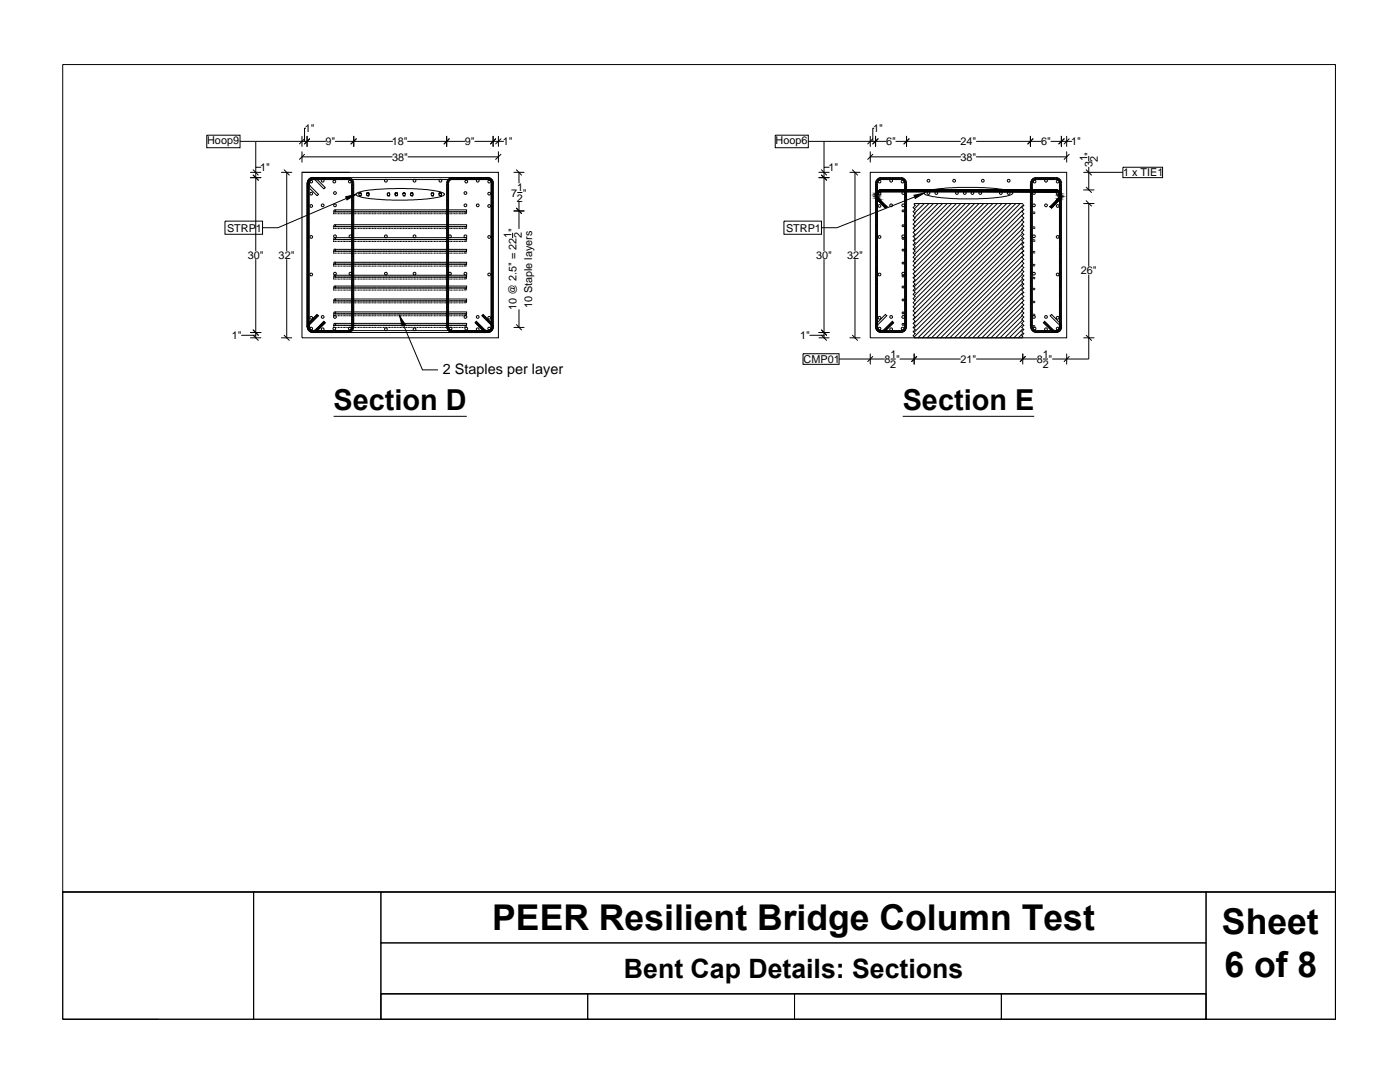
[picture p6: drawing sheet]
<svg xmlns="http://www.w3.org/2000/svg" width="279mm" height="216mm" viewBox="0 0 279 216" stroke-linecap="round" stroke-linejoin="round" font-family="sans-serif">
<defs><g id="words">
<g font-size="7.1">
<text x="98.2" y="185.6">PEER Resilient Bridge Column Test</text>
<text x="243.9" y="186.4">Sheet</text>
<text x="244.4" y="194.9">6 of 8</text>
</g>
<g font-size="5.8">
<text x="66.6" y="81.8">Section D</text>
<text x="180.2" y="81.8">Section E</text>
</g>
<text font-size="5.3" x="124.5" y="195.1">Bent Cap Details: Sections</text>
<text font-size="2.9" x="88.4" y="74.6">2 Staples per layer</text>
<g font-size="2.2">
<text x="41.3" y="28.8">Hoop9</text>
<text x="60.8" y="26.3">1&quot;</text>
<text x="65" y="29">9&quot;</text>
<text x="78.2" y="29">18&quot;</text>
<text x="92.8" y="29">9&quot;</text>
<text x="100.4" y="29">1&quot;</text>
<text x="154.8" y="28.8">Hoop6</text>
<text x="174.2" y="26.3">1&quot;</text>
<text x="176.9" y="29">6&quot;</text>
<text x="191.7" y="29">24&quot;</text>
<text x="207.8" y="29">6&quot;</text>
<text x="213.8" y="29">1&quot;</text>
<text x="51.9" y="34.1">1&quot;</text>
<text x="78.3" y="32.1">38&quot;</text>
<text x="165.3" y="34.1">1&quot;</text>
<text x="191.7" y="32.1">38&quot;</text>
<text x="217" y="32.2" transform="rotate(-90 217 32.2)">1</text>
<text x="218" y="33.4" transform="rotate(-90 218 33.4)">3 &quot;</text>
<text x="219.1" y="32.2" transform="rotate(-90 219.1 32.2)">2</text>
<text x="224.1" y="35.2">1 x TIE1</text>
<text x="102" y="39.2">7 &quot;</text>
<text x="103.2" y="40.2">2</text>
<text x="103.2" y="38.2">1</text>
<text x="45.3" y="46.2">STRP1</text>
<text x="102.1" y="47.5" transform="rotate(-90 102.1 47.5)">1</text>
<text x="104.1" y="47.6" transform="rotate(-90 104.1 47.6)">2</text>
<text x="156.9" y="46.2">STRP1</text>
<text x="49.4" y="51.7">30&quot;</text>
<text x="55.6" y="51.7">32&quot;</text>
<text x="162.9" y="51.7">30&quot;</text>
<text x="169.1" y="51.7">32&quot;</text>
<text x="215.7" y="54.8">26&quot;</text>
<text x="103.1" y="61.9" transform="rotate(-90 103.1 61.9)">10 @ 2.5&quot; = 22 &quot;</text>
<text x="106.2" y="61.5" transform="rotate(-90 106.2 61.5)">10 Staple layers</text>
<text x="46.3" y="67.7">1&quot;</text>
<text x="159.7" y="67.7">1&quot;</text>
<text x="177.7" y="71.4">1</text>
<text x="208.1" y="71.4">1</text>
<text x="160.4" y="72.4">CMP01</text>
<text x="176.5" y="72.4">8 &quot;</text>
<text x="177.7" y="73.5">2</text>
<text x="191.7" y="72.4">21&quot;</text>
<text x="207" y="72.4">8 &quot;</text>
<text x="208.1" y="73.5">2</text>
</g>
</g></defs>
<!-- layer: Outline -->
<path d="M60.3 34.4h39.2v33h-39.2zM173.7 34.4h39.2v33h-39.2z" fill="none" stroke="#000" stroke-width=".2"/>
<!-- layer: Longitudnial_Reinf -->
<g fill="none" stroke="#000" stroke-width=".2">
<circle cx="62.1" cy="36.2" r=".28"/>
<circle cx="62.1" cy="38.6" r=".28"/>
<circle cx="64.4" cy="36.1" r=".28"/>
<circle cx="66.7" cy="36.2" r=".28"/>
<circle cx="66.9" cy="38.5" r=".28"/>
<circle cx="69.8" cy="36.2" r=".28"/>
<circle cx="77" cy="36.1" r=".28"/>
<circle cx="82.7" cy="36.1" r=".28"/>
<circle cx="87.9" cy="36.1" r=".28"/>
<circle cx="92.9" cy="38.5" r=".28"/>
<circle cx="93.1" cy="36.2" r=".28"/>
<circle cx="95.3" cy="36.1" r=".28"/>
<circle cx="97.6" cy="36.2" r=".28"/>
<circle cx="97.6" cy="38.6" r=".28"/>
<circle cx="175.5" cy="36.2" r=".28"/>
<circle cx="175.5" cy="38.6" r=".28"/>
<circle cx="177.8" cy="36.1" r=".28"/>
<circle cx="180.1" cy="36.2" r=".28"/>
<circle cx="180.3" cy="38.5" r=".28"/>
<circle cx="185.3" cy="36.1" r=".28"/>
<circle cx="190.4" cy="36.1" r=".28"/>
<circle cx="196.1" cy="36.1" r=".28"/>
<circle cx="201.3" cy="36.1" r=".28"/>
<circle cx="206.3" cy="38.5" r=".28"/>
<circle cx="206.5" cy="36.2" r=".28"/>
<circle cx="208.8" cy="36.1" r=".28"/>
<circle cx="211.1" cy="36.2" r=".28"/>
<circle cx="211.1" cy="38.6" r=".28"/>
<circle cx="62.1" cy="47.3" r=".28"/>
<circle cx="62.1" cy="41.1" r=".28"/>
<circle cx="62.1" cy="54.8" r=".28"/>
<circle cx="64.4" cy="41" r=".28"/>
<circle cx="66.9" cy="54.6" r=".28"/>
<circle cx="66.9" cy="41" r=".28"/>
<circle cx="66.9" cy="47.2" r=".28"/>
<circle cx="92.9" cy="41" r=".28"/>
<circle cx="92.9" cy="47.2" r=".28"/>
<circle cx="92.9" cy="54.6" r=".28"/>
<circle cx="95.3" cy="41" r=".28"/>
<circle cx="97.6" cy="54.8" r=".28"/>
<circle cx="97.6" cy="41.1" r=".28"/>
<circle cx="97.6" cy="47.3" r=".28"/>
<circle cx="175.5" cy="47.3" r=".28"/>
<circle cx="175.5" cy="41.1" r=".28"/>
<circle cx="175.5" cy="54.8" r=".28"/>
<circle cx="177.8" cy="41" r=".28"/>
<circle cx="180.3" cy="54.6" r=".28"/>
<circle cx="180.3" cy="47.2" r=".28"/>
<circle cx="180.3" cy="41" r=".28"/>
<circle cx="206.3" cy="54.6" r=".28"/>
<circle cx="206.3" cy="41" r=".28"/>
<circle cx="206.3" cy="47.2" r=".28"/>
<circle cx="208.8" cy="41" r=".28"/>
<circle cx="211.1" cy="41.1" r=".28"/>
<circle cx="211.1" cy="54.8" r=".28"/>
<circle cx="211.1" cy="47.3" r=".28"/>
<circle cx="62.1" cy="65.6" r=".28"/>
<circle cx="62.1" cy="63.4" r=".28"/>
<circle cx="64.4" cy="63.2" r=".28"/>
<circle cx="64.4" cy="65.7" r=".28"/>
<circle cx="66.7" cy="65.6" r=".28"/>
<circle cx="66.9" cy="63.2" r=".28"/>
<circle cx="92.9" cy="63.2" r=".28"/>
<circle cx="93.1" cy="65.6" r=".28"/>
<circle cx="95.3" cy="65.7" r=".28"/>
<circle cx="95.3" cy="63.2" r=".28"/>
<circle cx="97.6" cy="65.6" r=".28"/>
<circle cx="97.6" cy="63.4" r=".28"/>
<circle cx="175.5" cy="63.4" r=".28"/>
<circle cx="175.5" cy="65.6" r=".28"/>
<circle cx="177.8" cy="65.7" r=".28"/>
<circle cx="177.8" cy="63.2" r=".28"/>
<circle cx="180.1" cy="65.6" r=".28"/>
<circle cx="180.3" cy="63.2" r=".28"/>
<circle cx="206.3" cy="63.2" r=".28"/>
<circle cx="206.5" cy="65.6" r=".28"/>
<circle cx="208.8" cy="65.7" r=".28"/>
<circle cx="208.8" cy="63.2" r=".28"/>
<circle cx="211.1" cy="65.6" r=".28"/>
<circle cx="211.1" cy="63.4" r=".28"/>
</g>
<!-- layer: Hoop36x30 -->
<g fill="none" stroke="#000" stroke-width=".2">
<path d="M61.3 36.6v28.6M61.7 36.6v28.6M62.5 35.4h34.8a1.16 1.16 0 0 1 1.2 1.2M62.5 35.8h34.8M62.5 35.8a.78 .78 0 0 0-.8 .8M62.5 35.4a1.16 1.16 0 0 0-1.2 1.2M63 36a.8 .8 0 0 0-1.1 0 .8 .8 0 0 0 0 1.1l1.7 1.7-.3 .2-1.7-1.6M63.3 35.8l1.6 1.6-.3 .3-1.6-1.7M63.3 35.7a1.16 1.16 0 0 0-1.6 0 1.16 1.16 0 0 0 0 1.7M97.3 35.8a.78 .78 0 0 1 .8 .8M98 36.6v28.6M98.4 36.6v28.6"/>
<path d="M61.3 65.2a1.16 1.16 0 0 0 1.2 1.2M61.7 65.2a.78 .78 0 0 0 .8 .8M98.1 65.2a.78 .78 0 0 1-.8 .8h-34.8M98.5 65.2a1.16 1.16 0 0 1-1.2 1.2h-34.8"/>
</g>
<!-- layer: Longitudinal_Reinf_short -->
<g fill="none" stroke="#000" stroke-width=".2">
<path d="M60.3 34.4h9.5M69.1 39.6l-13.6 5.8h-3.1M182.5 39.3l-15.5 6.1h-3.1M44.9 44.1h7.5v2.7h-7.5zM156.4 44.1h7.5v2.7h-7.5zM217.3 67.4v4.2h-4.4"/>
<circle cx="69.9" cy="47.2" r=".28"/>
<circle cx="69.9" cy="54.6" r=".28"/>
<circle cx="77" cy="54.6" r=".28"/>
<circle cx="77" cy="47.2" r=".28"/>
<circle cx="82.7" cy="54.6" r=".28"/>
<circle cx="82.7" cy="47.2" r=".28"/>
<circle cx="89.8" cy="54.6" r=".28"/>
<circle cx="89.8" cy="47.2" r=".28"/>
<circle cx="69.8" cy="65.6" r=".28"/>
<circle cx="77" cy="65.7" r=".28"/>
<circle cx="82.7" cy="65.7" r=".28"/>
<circle cx="89.9" cy="65.6" r=".28"/>
</g>
<!-- layer: Stirrups -->
<g fill="none" stroke="#000" stroke-width=".2">
<path d="M71.9 39.1h.1M73.4 39.1h.1M77.5 39.1h.1M80.6 39.1h.1M82.2 39.1h.1M86.3 39.1h.1M87.9 39.1h.1"/>
<circle cx="71.9" cy="38.8" r=".28"/>
<circle cx="73.4" cy="38.8" r=".29"/>
<circle cx="77.5" cy="38.8" r=".29"/>
<circle cx="79.1" cy="38.8" r=".29"/>
<circle cx="80.6" cy="38.8" r=".3"/>
<circle cx="82.2" cy="38.8" r=".29"/>
<circle cx="86.3" cy="38.8" r=".28"/>
<circle cx="87.8" cy="38.8" r=".31"/>
<circle cx="185.3" cy="38.5" r=".28"/>
<circle cx="186.9" cy="38.5" r=".28"/>
<circle cx="191" cy="38.5" r=".28"/>
<circle cx="192.5" cy="38.5" r=".28"/>
<circle cx="194.1" cy="38.5" r=".28"/>
<circle cx="195.6" cy="38.5" r=".28"/>
<circle cx="199.7" cy="38.5" r=".28"/>
<circle cx="201.3" cy="38.5" r=".28"/>
</g>
<!-- layer: Hoop6x30 -->
<g fill="none" stroke="#000" stroke-width=".2">
<path d="M61.3 36.6v28.6M61.7 36.7l-.4 .4M61.7 36.8l-.4 .4M61.7 37l-.4 .4M61.7 37.2l-.4 .4M61.7 37.4l-.4 .4M61.7 37.6l-.4 .4M61.7 37.8l-.4 .4M61.7 37.9l-.4 .4M61.7 38.1l-.4 .4M61.7 38.3l-.4 .4M61.7 38.5l-.4 .4"/>
<path d="M61.7 38.7l-.4 .3M61.7 38.9l-.4 .4M61.7 39l-.4 .4M61.7 39.2l-.4 .4M61.7 39.4l-.4 .4M61.7 39.6l-.4 .4M61.7 39.8l-.4 .3M61.7 39.9l-.4 .5M61.7 36.6v28.6M61.7 36.5l-.4 .4M61.8 35.6l-.3 .4M61.8 36.2l-.5 .5"/>
<path d="M62.1 35.5l-.8 .8M62.4 35.4l-1.1 1.1M62.5 35.8h6.9M62.5 35.4h6.9M62.5 35.4a1.16 1.16 0 0 0-1.2 1.2M62.5 35.8a.78 .78 0 0 0-.8 .8M62.6 35.4l-.6 .6M62.7 35.4l-.4 .4M62.9 35.4l-.4 .4M63.1 35.4l-.4 .4M63.3 35.4l-.4 .4M63.4 35.4l-.3 .4"/>
<path d="M63.7 35.4l-.4 .4M63.8 35.4l-.4 .4M64 35.4l-.4 .4M64.2 35.4l-.4 .4M64.4 35.4l-.4 .4M64.5 35.4l-.3 .4M64.8 35.4l-.4 .4M64.9 35.4l-.4 .4M65.1 35.4l-.4 .4M65.3 35.4l-.4 .4M65.5 35.4l-.4 .4M65.6 35.4l-.3 .4"/>
<path d="M65.8 35.4l-.4 .4M66 35.4l-.4 .4M66.2 35.4l-.4 .4M66.4 35.4l-.4 .4M66.6 35.4l-.4 .4M66.7 35.4l-.3 .4M66.9 35.4l-.4 .4M67.1 35.4l-.4 .4M67.3 35.4l-.4 .4M67.5 35.4l-.4 .4M67.7 35.4l-.4 .4M67.8 35.4l-.3 .4"/>
<path d="M68 35.4l-.4 .4M68.2 35.4l-.4 .4M68.4 35.4l-.4 .4M68.6 35.4l-.4 .4M68.7 35.4l-.3 .4M68.9 35.4l-.3 .4M69.1 35.4l-.4 .4M69.3 35.4l-.4 .4M69.4 35.4a1.16 1.16 0 0 1 1.2 1.2v28.6a1.16 1.16 0 0 1-1.2 1.2M69.4 35.8a.78 .78 0 0 1 .8 .8M69.5 35.4l-.4 .4M69.6 35.4l-.3 .4"/>
<path d="M69.8 35.5l-.3 .3M69.9 35.5l-.3 .3M70 35.6l-.2 .3M70.1 35.7l-.2 .3M70.2 36.6v28.6a.78 .78 0 0 1-.8 .8M70.2 35.8l-.2 .2M70.3 35.9l-.3 .2M70.4 36l-.3 .3M70.5 36.1l-.3 .3M70.5 36.2l-.3 .3M70.6 36.4l-.4 .3M70.6 36.5l-.4 .4"/>
<path d="M70.6 36.7l-.4 .4M70.6 36.9l-.4 .4M70.6 37.1l-.4 .4M70.6 37.3l-.4 .3M70.6 37.4l-.4 .4M70.6 37.6l-.4 .4M70.6 37.8l-.4 .4M70.6 38l-.4 .4M70.6 38.2l-.4 .3M70.6 38.4l-.4 .3M70.6 38.5l-.4 .4M70.6 38.7l-.4 .4"/>
<path d="M70.6 38.9l-.4 .4M70.6 39.1l-.4 .4M70.6 39.3l-.4 .3M70.6 39.4l-.4 .4M70.6 39.6l-.4 .4M70.6 39.8l-.4 .4M70.6 40l-.4 .4M89.1 36.6v28.6a1.16 1.16 0 0 0 1.2 1.2M89.5 36.6v28.6a.78 .78 0 0 0 .8 .8M89.5 36.5l-.4 .4M89.5 36.7l-.4 .4M89.5 37.6l-.4 .4"/>
<path d="M89.5 37.8l-.4 .4M89.5 39.1l-.4 .4M89.5 39.6l-.4 .4M89.5 39.8l-.4 .4M89.5 36.9l-.4 .4M89.5 37.1l-.4 .4M89.5 37.3l-.4 .3M89.5 37.4l-.4 .4M89.5 38l-.4 .4M89.5 38.2l-.4 .4M89.5 38.4l-.4 .3M89.5 38.5l-.4 .4"/>
<path d="M89.5 38.7l-.4 .4M89.5 38.9l-.4 .4M89.5 39.3l-.4 .3M89.5 39.5l-.4 .3M89.6 36.3l-.5 .5M89.8 35.6l-.5 .5M90.1 35.4l-.9 .9M90.2 35.4l-1.1 1.1M90.3 35.8h7M90.3 35.8a.78 .78 0 0 0-.8 .8M90.5 35.4l-.5 .5M90.6 35.4l-.4 .4"/>
<path d="M90.8 35.4l-.4 .4M91 35.4l-.4 .4M91.2 35.4l-.4 .4M91.3 35.4l-.3 .4M91.6 35.4l-.5 .4M91.7 35.4l-.4 .4M91.9 35.4l-.4 .4M92.1 35.4l-.4 .4M92.3 35.4l-.4 .4M92.4 35.4l-.3 .4M92.6 35.4l-.4 .4M92.8 35.4l-.4 .4"/>
<path d="M93 35.4l-.4 .4M93.2 35.4l-.4 .4M93.4 35.4l-.4 .4M93.5 35.4l-.3 .4M93.7 35.4l-.4 .4M93.9 35.4l-.4 .4M94.1 35.4l-.4 .4M94.3 35.4l-.4 .4M94.4 35.4l-.3 .4M94.6 35.4l-.3 .4M94.8 35.4l-.4 .4M95 35.4l-.4 .4"/>
<path d="M95.2 35.4l-.4 .4M95.4 35.4l-.4 .4M95.5 35.4l-.3 .4M95.7 35.4l-.4 .4M95.9 35.4l-.4 .4M96.1 35.4l-.4 .4M96.3 35.4l-.4 .4M96.5 35.4l-.4 .4M96.6 35.4l-.3 .4M96.8 35.4l-.4 .4M97 35.4l-.4 .4M97.2 35.4l-.4 .4"/>
<path d="M97.3 35.8a.78 .78 0 0 1 .8 .8M97.4 35.4l-.4 .4M97.5 35.4l-.3 .4M97.6 35.5l-.2 .3M97.8 35.6l-.3 .3M97.9 35.6l-.3 .3M98 35.7l-.3 .3M98 37l.4-.4v28.6l-1.2 1.2M98.1 35.8l-.3 .3M98.2 35.9l-.3 .3M98.2 36l-.2 .3M98.3 36.1l-.3 .3"/>
<path d="M98.4 36.3l-.4 .3v28.6l.4-.4M98.4 36.8l-.4 .3M98.4 36.9l-.4 .4M98.4 37.1l-.4 .4M98.4 37.5l-.4 .4M98.4 37.9l-.4 .3M98.4 36.4l-.4 .4M98.4 37.3l-.4 .4M98.4 37.6l-.4 .5M98.4 38l-.4 .4M98.4 38.2l-.4 .4M98.4 38.4l-.4 .4"/>
<path d="M98.4 38.6l-.4 .4M98.4 38.7l-.4 .4M98.4 39l-.4 .3M98.4 39.1l-.4 .4M98.4 39.3l-.4 .4M98.4 39.5l-.4 .4M98.4 39.7l-.4 .4M98.4 39.8l-.4 .4M98.5 36.6a1.16 1.16 0 0 0-1.2-1.2h-7a1.08 1.08 0 0 0-1.2 1.2M174.7 36.6l1.2-1.2a1.16 1.16 0 0 0-1.2 1.2v28.6a1.16 1.16 0 0 0 1.2 1.2M175.1 36.4l-.4 .4M175.1 36.6l-.4 .4"/>
<path d="M175.1 36.8l-.4 .4M175.1 37l-.4 .4M175.1 37.2l-.4 .4M175.1 37.4l-.4 .3M175.1 37.5l-.4 .4M175.1 37.7l-.4 .4M175.1 37.9l-.4 .4M175.1 38.1l-.4 .4M175.1 38.2l-.4 .5M175.1 38.5l-.4 .3M175.1 38.6l-.4 .4M175.1 38.8l-.4 .4"/>
<path d="M175.1 39l-.4 .4M175.1 39.2l-.4 .4M175.1 39.3l-.4 .4M175.1 39.6l-.4 .3M175.1 39.7l-.4 .4M175.1 39.9l-.4 .4M175.5 35.5l-.7 .7M175.7 35.4l-1 1.1M175.9 35.4h3.8l-.3 .4M175.9 35.8a.78 .78 0 0 0-.8 .8v28.6a.78 .78 0 0 0 .8 .8M176.1 35.4l-.4 .4M176.3 35.4l-.4 .4h3.8l.4-.3"/>
<path d="M176.5 35.4l-.4 .4M176.6 35.4l-.3 .4M176.9 35.4l-.5 .4M177 35.4l-.4 .4M177.2 35.4l-.4 .4M177.4 35.4l-.4 .4M177.6 35.4l-.4 .4M177.7 35.4l-.3 .4M177.9 35.4l-.4 .4M178.1 35.4l-.4 .4M178.3 35.4l-.4 .4M178.5 35.4l-.4 .4"/>
<path d="M178.7 35.4l-.4 .4M178.8 35.4l-.3 .4M179 35.4l-.4 .4M179.2 35.4l-.4 .4M179.4 35.4l-.4 .4M179.6 35.4l-.4 .4M179.8 35.8a.78 .78 0 0 1 .7 .8v28.6a.78 .78 0 0 1-.7 .8M179.8 35.4a1.16 1.16 0 0 1 1.1 1.2v28.6a1.16 1.16 0 0 1-1.1 1.2M179.9 35.4l-.3 .4M180.2 35.5l-.3 .3M180.3 35.6l-.3 .3M180.5 35.7l-.3 .3"/>
<path d="M180.6 35.8l-.2 .3M180.7 36l-.3 .2M180.8 36l-.3 .3M180.8 36.2l-.3 .3M180.9 36.3l-.4 .4M180.9 36.5l-.4 .3M180.9 36.6l-.4 .5M180.9 36.8l-.4 .4M180.9 37l-.4 .4M180.9 37.2l-.4 .4M180.9 37.4l-.4 .4M180.9 37.6l-.4 .3"/>
<path d="M180.9 37.7l-.4 .4M180.9 37.9l-.4 .4M180.9 38.1l-.4 .4M180.9 38.3l-.4 .4M180.9 38.5l-.4 .4M180.9 38.7l-.4 .3M180.9 38.8l-.4 .4M180.9 39l-.4 .4M180.9 39.2l-.4 .4M180.9 39.4l-.4 .4M180.9 39.6l-.4 .3M180.9 39.8l-.4 .3"/>
<path d="M180.9 39.9l-.4 .4M205.6 36.6v28.6M206 36.7l-.4 .4M206 36.8l-.4 .4M206 37.1l-.4 .3M206 37.2l-.4 .4M206 37.4l-.4 .4M206 37.8l-.4 .4M206 37.9l-.4 .4M206 38.3l-.4 .4M206 38.5l-.4 .4M206 38.7l-.4 .3"/>
<path d="M206 38.9l-.4 .4M206 39l-.4 .4M206 39.2l-.4 .4M206 39.4l-.4 .4M206 39.6l-.4 .4M206 39.8l-.4 .3M206 37.6l-.4 .4M206 38.1l-.4 .4M206 39.9l-.4 .5M206 36.6v28.6M206.1 36.5l-.5 .4M206.1 35.6l-.2 .4"/>
<path d="M206.1 36.2l-.5 .5M206.5 35.5l-.8 .8M206.7 35.4l-1.1 1.1M206.8 35.4h3.9M206.8 35.8a.78 .78 0 0 0-.7 .8M206.8 35.4a1.16 1.16 0 0 0-1.1 1.2M206.9 35.4l-.5 .5M207.1 35.4l-.4 .4M207.3 35.4l-.4 .4M207.5 35.4l-.4 .4M207.6 35.4l-.4 .4M207.8 35.4l-.4 .4"/>
<path d="M208 35.4l-.4 .4M208.2 35.4l-.4 .4M208.4 35.4l-.4 .4M208.6 35.4l-.4 .4M208.7 35.4l-.3 .4M208.9 35.4l-.4 .4M209.1 35.4l-.4 .4M209.3 35.4l-.4 .4M209.5 35.4l-.4 .4M209.7 35.4l-.5 .4M209.8 35.4l-.3 .4M210 35.4l-.4 .4"/>
<path d="M210.2 35.4l-.4 .4M210.4 35.4l-.4 .4M210.6 35.4l-.4 .4M210.7 35.8a.78 .78 0 0 1 .8 .8M210.7 35.4a1.11 1.11 0 0 1 1.1 1.2l.1 28.6a1.16 1.16 0 0 1-1.2 1.2h-3.9l.4-.4M210.7 35.4l-.4 .4M210.9 35.4l-.3 .4M211.1 35.5l-.4 .3h-3.9M211.2 35.5l-.3 .3M211.3 35.6l-.3 .3M211.4 35.7l-.3 .3M211.5 35.8l-.3 .2"/>
<path d="M211.6 35.9l-.3 .2M211.7 36l-.3 .3M211.7 36.1l-.3 .3M211.8 36.2l-.4 .3v28.7M211.8 36.4l-.4 .3M211.8 36.5l-.4 .4M211.8 36.7l-.4 .4M211.8 36.9l-.4 .4M211.8 37.1l-.4 .3M211.8 37.3l-.4 .3M211.8 37.4l-.4 .4M211.8 37.6l-.4 .4"/>
<path d="M211.8 37.8l-.4 .4M211.8 38l-.4 .4M211.8 38.2l-.4 .3M211.8 38.3l-.4 .4M211.8 38.5l-.4 .4M211.8 38.7l-.4 .4M211.8 38.9l-.4 .4M211.8 39.1l-.4 .4M211.8 39.3l-.4 .3M211.8 39.4l-.4 .4M211.8 39.6l-.4 .4M211.8 39.8l-.4 .4"/>
<path d="M211.8 40l-.4 .4M61.7 40.1l-.4 .4M61.7 40.3l-.4 .4M61.7 40.5l-.4 .4M61.7 40.7l-.4 .4M61.7 40.9l-.4 .3M61.7 41l-.4 .4M61.7 41.2l-.4 .4M61.7 41.4l-.4 .4M61.7 41.6l-.4 .4M61.7 41.8l-.4 .4M61.7 42l-.4 .3"/>
<path d="M61.7 42.1l-.4 .4M61.7 42.3l-.4 .4M61.7 42.5l-.4 .4M61.7 42.7l-.4 .4M61.7 42.9l-.4 .3M61.7 43.1l-.4 .3M61.7 43.2l-.4 .4M61.7 43.4l-.4 .4M61.7 43.6l-.4 .4M61.7 43.8l-.4 .4M61.7 44l-.4 .3M61.7 44.1l-.4 .4"/>
<path d="M61.7 44.3l-.4 .4M61.7 44.5l-.4 .4M61.7 44.7l-.4 .4M61.7 44.9l-.4 .4M61.7 45.1l-.4 .3M61.7 45.2l-.4 .4M61.7 45.4l-.4 .4M61.7 45.6l-.4 .4M61.7 45.8l-.4 .4M61.7 45.9l-.4 .5M61.7 46.2l-.4 .3M61.7 46.3l-.4 .4"/>
<path d="M61.7 46.5l-.4 .4M61.7 46.7l-.4 .4M61.7 46.9l-.4 .4M61.7 47l-.4 .4M61.7 47.3l-.4 .3M61.7 47.4l-.4 .4M61.7 47.6l-.4 .4M61.7 47.8l-.4 .4M61.7 48l-.4 .4M61.7 48.1l-.4 .4M61.7 48.3l-.4 .4M61.7 48.5l-.4 .4"/>
<path d="M61.7 48.7l-.4 .4M61.7 48.9l-.4 .4M61.7 49.1l-.4 .4M61.7 49.2l-.4 .4M61.7 49.4l-.4 .4M61.7 49.6l-.4 .4M61.7 49.8l-.4 .4M61.7 50l-.4 .3M61.7 50.2l-.4 .4M61.7 50.3l-.4 .4M61.7 50.5l-.4 .4M61.7 50.7l-.4 .4"/>
<path d="M61.7 50.9l-.4 .4M61.7 51.1l-.4 .3M61.7 51.2l-.4 .4M61.7 51.4l-.4 .4M61.7 51.6l-.4 .4M61.7 51.8l-.4 .4M61.7 52l-.4 .4M61.7 52.2l-.4 .3M61.7 52.3l-.4 .4M61.7 52.5l-.4 .4M61.7 52.7l-.4 .4M61.7 52.9l-.4 .4"/>
<path d="M61.7 53.1l-.4 .4M61.7 53.3l-.4 .4M61.7 53.4l-.4 .4M61.7 53.6l-.4 .4M61.7 53.8l-.4 .4M61.7 54l-.4 .4M61.7 54.2l-.4 .3M61.7 54.4l-.4 .4M61.7 54.5l-.4 .4M61.7 54.7l-.4 .4M61.7 54.9l-.4 .4M61.7 55.1l-.4 .4"/>
<path d="M61.7 55.3l-.4 .3M61.7 55.4l-.4 .5M61.7 55.6l-.4 .4M61.7 55.8l-.4 .4M61.7 56l-.4 .4M61.7 56.2l-.4 .4M61.7 56.4l-.4 .3M61.7 56.5l-.4 .4M61.7 56.7l-.4 .4M61.7 56.9l-.4 .4M61.7 57.1l-.4 .4M61.7 57.2l-.4 .5"/>
<path d="M61.7 57.5l-.4 .3M61.7 57.6l-.4 .4M61.7 57.8l-.4 .4M61.7 58l-.4 .4M61.7 58.2l-.4 .4M61.7 58.3l-.4 .4M61.7 58.6l-.4 .3M61.7 58.7l-.4 .4M61.7 58.9l-.4 .4M61.7 59.1l-.4 .4M61.7 59.3l-.4 .4M61.7 59.5l-.4 .3"/>
<path d="M61.7 59.6l-.4 .4M61.7 59.8l-.4 .4M70.6 40.2l-.4 .4M70.6 40.4l-.4 .3M70.6 40.5l-.4 .4M70.6 40.7l-.4 .4M70.6 40.9l-.4 .4M70.6 41.1l-.4 .4M70.6 41.2l-.4 .5M70.6 41.5l-.4 .3M70.6 41.6l-.4 .4M70.6 41.8l-.4 .4"/>
<path d="M70.6 42l-.4 .4M70.6 42.2l-.4 .4M70.6 42.3l-.4 .4M70.6 42.6l-.4 .3M70.6 42.7l-.4 .4M70.6 42.9l-.4 .4M70.6 43.1l-.4 .4M70.6 43.3l-.4 .4M70.6 43.4l-.4 .4M70.6 43.6l-.4 .4M70.6 43.8l-.4 .4M70.6 44l-.4 .4"/>
<path d="M70.6 44.2l-.4 .3M70.6 44.4l-.4 .4M70.6 44.5l-.4 .4M70.6 44.7l-.4 .4M70.6 44.9l-.4 .4M70.6 45.1l-.4 .4M70.6 45.3l-.4 .3M70.6 45.4l-.4 .5M70.6 45.6l-.4 .4M70.6 45.8l-.4 .4M70.6 46l-.4 .4M70.6 46.2l-.4 .4"/>
<path d="M70.6 46.4l-.4 .4M70.6 46.5l-.4 .4M70.6 46.8l-.4 .3M70.6 46.9l-.4 .4M70.6 47.1l-.4 .4M70.6 47.3l-.4 .4M70.6 47.5l-.4 .4M70.6 47.6l-.4 .4M70.6 47.8l-.4 .4M70.6 48l-.4 .4M70.6 48.2l-.4 .4M70.6 48.4l-.4 .3"/>
<path d="M70.6 48.6l-.4 .4M70.6 48.7l-.4 .4M70.6 48.9l-.4 .4M70.6 49.1l-.4 .4M70.6 49.3l-.4 .4M70.6 49.5l-.4 .3M70.6 49.6l-.4 .5M70.6 49.8l-.4 .4M70.6 50l-.4 .4M70.6 50.2l-.4 .4M70.6 50.4l-.4 .4M70.6 50.6l-.4 .3"/>
<path d="M70.6 50.7l-.4 .4M70.6 50.9l-.4 .4M70.6 51.1l-.4 .4M70.6 51.3l-.4 .4M70.6 51.5l-.4 .4M70.6 51.7l-.4 .3M70.6 51.8l-.4 .4M70.6 52l-.4 .4M70.6 52.2l-.4 .4M70.6 52.4l-.4 .4M70.6 52.5l-.4 .5M70.6 52.8l-.4 .3"/>
<path d="M70.6 52.9l-.4 .4M70.6 53.1l-.4 .4M70.6 53.3l-.4 .4M70.6 53.5l-.4 .4M70.6 53.7l-.4 .3M70.6 53.9l-.4 .3M70.6 54l-.4 .4M70.6 54.2l-.4 .4M70.6 54.4l-.4 .4M70.6 54.6l-.4 .4M70.6 54.8l-.4 .3M70.6 54.9l-.4 .4"/>
<path d="M70.6 55.1l-.4 .4M70.6 55.3l-.4 .4M70.6 55.5l-.4 .4M70.6 55.7l-.4 .4M70.6 55.9l-.4 .3M70.6 56l-.4 .4M70.6 56.2l-.4 .4M70.6 56.4l-.4 .4M70.6 56.6l-.4 .4M70.6 56.7l-.4 .5M70.6 57l-.4 .3M70.6 57.1l-.4 .4"/>
<path d="M70.6 57.3l-.4 .4M70.6 57.5l-.4 .4M70.6 57.7l-.4 .4M70.6 57.8l-.4 .4M70.6 58.1l-.4 .3M70.6 58.2l-.4 .4M70.6 58.4l-.4 .4M70.6 58.6l-.4 .4M70.6 58.8l-.4 .4M70.6 58.9l-.4 .4M70.6 59.1l-.4 .4M70.6 59.3l-.4 .4"/>
<path d="M70.6 59.5l-.4 .4M70.6 59.7l-.4 .3M70.6 59.9l-.4 .4M89.5 40.2l-.4 .4M89.5 40.4l-.4 .3M89.5 40.9l-.4 .4M89.5 41.1l-.4 .4M89.5 41.5l-.4 .3M89.5 41.6l-.4 .4M89.5 42l-.4 .4M89.5 42.2l-.4 .4M89.5 42.6l-.4 .3"/>
<path d="M89.5 42.7l-.4 .4M89.5 43.3l-.4 .4M89.5 43.4l-.4 .4M89.5 43.8l-.4 .4M89.5 44l-.4 .4M89.5 44.2l-.4 .4M89.5 44.4l-.4 .4M89.5 44.5l-.4 .4M89.5 44.9l-.4 .4M89.5 45.1l-.4 .4M89.5 45.5l-.4 .4M89.5 45.6l-.4 .4"/>
<path d="M89.5 45.8l-.4 .4M89.5 46l-.4 .4M89.5 46.4l-.4 .4M89.5 46.8l-.4 .3M89.5 40l-.4 .4M89.5 40.5l-.4 .5M89.5 40.7l-.4 .4M89.5 41.3l-.4 .4M89.5 41.8l-.4 .4M89.5 42.3l-.4 .5M89.5 42.9l-.4 .4M89.5 43.1l-.4 .4"/>
<path d="M89.5 43.7l-.4 .3M89.5 44.7l-.4 .4M89.5 45.3l-.4 .4M89.5 46.2l-.4 .4M89.5 46.6l-.4 .4M89.5 46.9l-.4 .4M89.5 47.1l-.4 .4M89.5 47.3l-.4 .4M89.5 47.5l-.4 .4M89.5 47.6l-.4 .4M89.5 47.9l-.4 .3M89.5 48l-.4 .4"/>
<path d="M89.5 48.2l-.4 .4M89.5 48.4l-.4 .4M89.5 48.6l-.4 .4M89.5 48.7l-.4 .4M89.5 49l-.4 .3M89.5 49.1l-.4 .4M89.5 49.3l-.4 .4M89.5 49.5l-.4 .4M89.5 49.7l-.4 .4M89.5 49.8l-.4 .4M89.5 50l-.4 .4M89.5 50.2l-.4 .4"/>
<path d="M89.5 50.4l-.4 .4M89.5 50.6l-.4 .3M89.5 50.8l-.4 .4M89.5 50.9l-.4 .4M89.5 51.1l-.4 .4M89.5 51.3l-.4 .4M89.5 51.5l-.4 .4M89.5 51.7l-.4 .3M89.5 51.8l-.4 .5M89.5 52l-.4 .4M89.5 52.2l-.4 .4M89.5 52.4l-.4 .4"/>
<path d="M89.5 52.6l-.4 .4M89.5 52.8l-.4 .3M89.5 52.9l-.4 .4M89.5 53.1l-.4 .4M89.5 53.3l-.4 .4M89.5 53.5l-.4 .4M89.5 53.7l-.4 .4M89.5 53.9l-.4 .3M89.5 54l-.4 .4M89.5 54.2l-.4 .4M89.5 54.4l-.4 .4M89.5 54.6l-.4 .4"/>
<path d="M89.5 54.8l-.4 .3M89.5 55l-.4 .3M89.5 55.1l-.4 .4M89.5 55.3l-.4 .4M89.5 55.5l-.4 .4M89.5 55.7l-.4 .4M89.5 55.9l-.4 .3M89.5 56l-.4 .4M89.5 56.2l-.4 .4M89.5 56.4l-.4 .4M89.5 56.6l-.4 .4M89.5 56.8l-.4 .4"/>
<path d="M89.5 57l-.4 .3M89.5 57.1l-.4 .4M89.5 57.3l-.4 .4M89.5 57.5l-.4 .4M89.5 57.7l-.4 .4M89.5 57.9l-.4 .4M89.5 58.1l-.4 .3M89.5 58.2l-.4 .4M89.5 58.4l-.4 .4M89.5 58.6l-.4 .4M89.5 58.8l-.4 .4M89.5 58.9l-.4 .4"/>
<path d="M89.5 59.2l-.4 .3M89.5 59.3l-.4 .4M89.5 59.5l-.4 .4M89.5 59.7l-.4 .4M89.5 59.9l-.4 .4M98.4 40l-.4 .4M98.4 40.2l-.4 .4M98.4 40.4l-.4 .4M98.4 40.6l-.4 .4M98.4 40.8l-.4 .4M98.4 41l-.4 .3M98.4 41.1l-.4 .4"/>
<path d="M98.4 41.3l-.4 .4M98.4 41.5l-.4 .4M98.4 41.7l-.4 .4M98.4 41.8l-.4 .5M98.4 42.1l-.4 .3M98.4 42.2l-.4 .4M98.4 42.4l-.4 .4M98.4 42.6l-.4 .4M98.4 42.8l-.4 .4M98.4 42.9l-.4 .4M98.4 43.2l-.4 .3M98.4 43.3l-.4 .4"/>
<path d="M98.4 43.5l-.4 .4M98.4 43.7l-.4 .4M98.4 43.9l-.4 .4M98.4 44l-.4 .4M98.4 44.2l-.4 .4M98.4 44.4l-.4 .4M98.4 44.6l-.4 .4M98.4 44.8l-.4 .4M98.4 45l-.4 .4M98.4 45.1l-.4 .4M98.4 45.3l-.4 .4M98.4 45.5l-.4 .4"/>
<path d="M98.4 45.7l-.4 .4M98.4 45.9l-.4 .3M98.4 46.1l-.4 .4M98.4 46.2l-.4 .4M98.4 46.4l-.4 .4M98.4 46.6l-.4 .4M98.4 46.8l-.4 .4M98.4 47l-.4 .3M98.4 47.1l-.4 .4M98.4 47.3l-.4 .4M98.4 47.5l-.4 .4M98.4 47.7l-.4 .4"/>
<path d="M98.4 47.9l-.4 .4M98.4 48.1l-.4 .3M98.4 48.2l-.4 .4M98.4 48.4l-.4 .4M98.4 48.6l-.4 .4M98.4 48.8l-.4 .4M98.4 49l-.4 .4M98.4 49.2l-.4 .3M98.4 49.3l-.4 .4M98.4 49.5l-.4 .4M98.4 49.7l-.4 .4M98.4 49.9l-.4 .4"/>
<path d="M98.4 50.1l-.4 .3M98.4 50.3l-.4 .3M98.4 50.4l-.4 .4M98.4 50.6l-.4 .4M98.4 50.8l-.4 .4M98.4 51l-.4 .4M98.4 51.2l-.4 .3M98.4 51.3l-.4 .4M98.4 51.5l-.4 .4M98.4 51.7l-.4 .4M98.4 51.9l-.4 .4M98.4 52.1l-.4 .4"/>
<path d="M98.4 52.3l-.4 .3M98.4 52.4l-.4 .4M98.4 52.6l-.4 .4M98.4 52.8l-.4 .4M98.4 53l-.4 .4M98.4 53.1l-.4 .5M98.4 53.4l-.4 .3M98.4 53.5l-.4 .4M98.4 53.7l-.4 .4M98.4 53.9l-.4 .4M98.4 54.1l-.4 .4M98.4 54.2l-.4 .4"/>
<path d="M98.4 54.5l-.4 .3M98.4 54.6l-.4 .4M98.4 54.8l-.4 .4M98.4 55l-.4 .4M98.4 55.2l-.4 .4M98.4 55.3l-.4 .4M98.4 55.5l-.4 .4M98.4 55.7l-.4 .4M98.4 55.9l-.4 .4M98.4 56.1l-.4 .3M98.4 56.3l-.4 .4M98.4 56.4l-.4 .4"/>
<path d="M98.4 56.6l-.4 .4M98.4 56.8l-.4 .4M98.4 57l-.4 .4M98.4 57.2l-.4 .3M98.4 57.3l-.4 .5M98.4 57.5l-.4 .4M98.4 57.7l-.4 .4M98.4 57.9l-.4 .4M98.4 58.1l-.4 .4M98.4 58.3l-.4 .3M98.4 58.4l-.4 .4M98.4 58.6l-.4 .4"/>
<path d="M98.4 58.8l-.4 .4M98.4 59l-.4 .4M98.4 59.2l-.4 .4M98.4 59.4l-.4 .3M98.4 59.5l-.4 .4M98.4 59.7l-.4 .4M98.4 59.9l-.4 .4M175.1 40.1l-.4 .4M175.1 40.3l-.4 .4M175.1 40.4l-.4 .4M175.1 40.6l-.4 .4M175.1 40.8l-.4 .4"/>
<path d="M175.1 41l-.4 .4M175.1 41.2l-.4 .3M175.1 41.4l-.4 .4M175.1 41.5l-.4 .4M175.1 41.7l-.4 .4M175.1 41.9l-.4 .4M175.1 42.1l-.4 .4M175.1 42.3l-.4 .3M175.1 42.4l-.4 .5M175.1 42.6l-.4 .4M175.1 42.8l-.4 .4M175.1 43l-.4 .4"/>
<path d="M175.1 43.2l-.4 .4M175.1 43.4l-.4 .3M175.1 43.5l-.4 .4M175.1 43.7l-.4 .4M175.1 43.9l-.4 .4M175.1 44.1l-.4 .4M175.1 44.3l-.4 .4M175.1 44.5l-.4 .3M175.1 44.6l-.4 .4M175.1 44.8l-.4 .4M175.1 45l-.4 .4M175.1 45.2l-.4 .4"/>
<path d="M175.1 45.4l-.4 .3M175.1 45.6l-.4 .3M175.1 45.7l-.4 .4M175.1 45.9l-.4 .4M175.1 46.1l-.4 .4M175.1 46.3l-.4 .4M175.1 46.5l-.4 .3M175.1 46.6l-.4 .4M175.1 46.8l-.4 .4M175.1 47l-.4 .4M175.1 47.2l-.4 .4M175.1 47.4l-.4 .4"/>
<path d="M175.1 47.6l-.4 .3M175.1 47.7l-.4 .4M175.1 47.9l-.4 .4M175.1 48.1l-.4 .4M175.1 48.3l-.4 .4M175.1 48.5l-.4 .4M175.1 48.7l-.4 .3M175.1 48.8l-.4 .4M175.1 49l-.4 .4M175.1 49.2l-.4 .4M175.1 49.4l-.4 .4M175.1 49.5l-.4 .5"/>
<path d="M175.1 49.8l-.4 .3M175.1 49.9l-.4 .4M175.1 50.1l-.4 .4M175.1 50.3l-.4 .4M175.1 50.5l-.4 .4M175.1 50.6l-.4 .4M175.1 50.9l-.4 .3M175.1 51l-.4 .4M175.1 51.2l-.4 .4M175.1 51.4l-.4 .4M175.1 51.6l-.4 .4M175.1 51.7l-.4 .4"/>
<path d="M175.1 51.9l-.4 .4M175.1 52.1l-.4 .4M175.1 52.3l-.4 .4M175.1 52.5l-.4 .3M175.1 52.7l-.4 .4M175.1 52.8l-.4 .4M175.1 53l-.4 .4M175.1 53.2l-.4 .4M175.1 53.4l-.4 .4M175.1 53.6l-.4 .3M175.1 53.7l-.4 .5M175.1 53.9l-.4 .4"/>
<path d="M175.1 54.1l-.4 .4M175.1 54.3l-.4 .4M175.1 54.5l-.4 .4M175.1 54.7l-.4 .3M175.1 54.8l-.4 .4M175.1 55l-.4 .4M175.1 55.2l-.4 .4M175.1 55.4l-.4 .4M175.1 55.6l-.4 .4M175.1 55.8l-.4 .3M175.1 55.9l-.4 .4M175.1 56.1l-.4 .4"/>
<path d="M175.1 56.3l-.4 .4M175.1 56.5l-.4 .4M175.1 56.7l-.4 .3M175.1 56.9l-.4 .3M175.1 57l-.4 .4M175.1 57.2l-.4 .4M175.1 57.4l-.4 .4M175.1 57.6l-.4 .4M175.1 57.8l-.4 .3M175.1 57.9l-.4 .4M175.1 58.1l-.4 .4M175.1 58.3l-.4 .4"/>
<path d="M175.1 58.5l-.4 .4M175.1 58.7l-.4 .4M175.1 58.9l-.4 .3M175.1 59l-.4 .4M175.1 59.2l-.4 .4M175.1 59.4l-.4 .4M175.1 59.6l-.4 .4M175.1 59.8l-.4 .4M175.1 60l-.4 .3M180.9 40.1l-.4 .4M180.9 40.3l-.4 .4M180.9 40.5l-.4 .4"/>
<path d="M180.9 40.7l-.4 .3M180.9 40.8l-.4 .4M180.9 41l-.4 .4M180.9 41.2l-.4 .4M180.9 41.4l-.4 .4M180.9 41.6l-.4 .4M180.9 41.8l-.4 .3M180.9 41.9l-.4 .4M180.9 42.1l-.4 .4M180.9 42.3l-.4 .4M180.9 42.5l-.4 .4M180.9 42.7l-.4 .4"/>
<path d="M180.9 42.9l-.4 .3M180.9 43l-.4 .4M180.9 43.2l-.4 .4M180.9 43.4l-.4 .4M180.9 43.6l-.4 .4M180.9 43.7l-.4 .5M180.9 44l-.4 .3M180.9 44.1l-.4 .4M180.9 44.3l-.4 .4M180.9 44.5l-.4 .4M180.9 44.7l-.4 .4M180.9 44.8l-.4 .4"/>
<path d="M180.9 45.1l-.4 .3M180.9 45.2l-.4 .4M180.9 45.4l-.4 .4M180.9 45.6l-.4 .4M180.9 45.8l-.4 .4M180.9 45.9l-.4 .4M180.9 46.1l-.4 .4M180.9 46.3l-.4 .4M180.9 46.5l-.4 .4M180.9 46.7l-.4 .3M180.9 46.9l-.4 .4M180.9 47l-.4 .4"/>
<path d="M180.9 47.2l-.4 .4M180.9 47.4l-.4 .4M180.9 47.6l-.4 .4M180.9 47.8l-.4 .3M180.9 47.9l-.4 .5M180.9 48.1l-.4 .4M180.9 48.3l-.4 .4M180.9 48.5l-.4 .4M180.9 48.7l-.4 .4M180.9 48.9l-.4 .3M180.9 49l-.4 .4M180.9 49.2l-.4 .4"/>
<path d="M180.9 49.4l-.4 .4M180.9 49.6l-.4 .4M180.9 49.8l-.4 .4M180.9 50l-.4 .3M180.9 50.1l-.4 .4M180.9 50.3l-.4 .4M180.9 50.5l-.4 .4M180.9 50.7l-.4 .4M180.9 50.9l-.4 .3M180.9 51.1l-.4 .3M180.9 51.2l-.4 .4M180.9 51.4l-.4 .4"/>
<path d="M180.9 51.6l-.4 .4M180.9 51.8l-.4 .4M180.9 52l-.4 .3M180.9 52.1l-.4 .4M180.9 52.3l-.4 .4M180.9 52.5l-.4 .4M180.9 52.7l-.4 .4M180.9 52.9l-.4 .4M180.9 53.1l-.4 .3M180.9 53.2l-.4 .4M180.9 53.4l-.4 .4M180.9 53.6l-.4 .4"/>
<path d="M180.9 53.8l-.4 .4M180.9 54l-.4 .4M180.9 54.2l-.4 .3M180.9 54.3l-.4 .4M180.9 54.5l-.4 .4M180.9 54.7l-.4 .4M180.9 54.9l-.4 .4M180.9 55l-.4 .4M180.9 55.3l-.4 .3M180.9 55.4l-.4 .4M180.9 55.6l-.4 .4M180.9 55.8l-.4 .4"/>
<path d="M180.9 56l-.4 .4M180.9 56.1l-.4 .4M180.9 56.3l-.4 .4M180.9 56.5l-.4 .4M180.9 56.7l-.4 .4M180.9 56.9l-.4 .4M180.9 57.1l-.4 .4M180.9 57.2l-.4 .4M180.9 57.4l-.4 .4M180.9 57.6l-.4 .4M180.9 57.8l-.4 .4M180.9 58l-.4 .3"/>
<path d="M180.9 58.2l-.4 .4M180.9 58.3l-.4 .4M180.9 58.5l-.4 .4M180.9 58.7l-.4 .4M180.9 58.9l-.4 .4M180.9 59.1l-.4 .4M180.9 59.2l-.4 .5M180.9 59.5l-.4 .3M180.9 59.6l-.4 .4M180.9 59.8l-.4 .4M206 40.3l-.4 .4M206 40.1l-.4 .4"/>
<path d="M206 40.5l-.4 .4M206 40.7l-.4 .4M206 40.9l-.4 .3M206 41l-.4 .4M206 41.2l-.4 .4M206 41.4l-.4 .4M206 41.6l-.4 .4M206 41.8l-.4 .4M206 42l-.4 .3M206 42.1l-.4 .4M206 42.3l-.4 .4M206 42.5l-.4 .4"/>
<path d="M206 42.7l-.4 .4M206 42.9l-.4 .3M206 43.1l-.4 .3M206 43.2l-.4 .4M206 43.4l-.4 .4M206 43.6l-.4 .4M206 43.8l-.4 .4M206 44l-.4 .3M206 44.1l-.4 .4M206 44.3l-.4 .4M206 44.5l-.4 .4M206 44.7l-.4 .4"/>
<path d="M206 44.9l-.4 .4M206 45.1l-.4 .3M206 45.2l-.4 .4M206 45.4l-.4 .4M206 45.6l-.4 .4M206 45.8l-.4 .4M206 46l-.4 .4M206 46.2l-.4 .3M206 46.3l-.4 .4M206 46.5l-.4 .4M206 46.7l-.4 .4M206 46.9l-.4 .4"/>
<path d="M206 47l-.4 .5M206 47.3l-.4 .3M206 47.4l-.4 .4M206 47.6l-.4 .4M206 47.8l-.4 .4M206 48l-.4 .4M206 48.1l-.4 .4M206 48.4l-.4 .3M206 48.5l-.4 .4M206 48.7l-.4 .4M206 48.9l-.4 .4M206 49.1l-.4 .4"/>
<path d="M206 49.2l-.4 .4M206 49.4l-.4 .4M206 49.6l-.4 .4M206 49.8l-.4 .4M206 50l-.4 .3M206 50.2l-.4 .4M206 50.3l-.4 .4M206 50.5l-.4 .4M206 50.7l-.4 .4M206 50.9l-.4 .4M206 51.1l-.4 .3M206 51.2l-.4 .5"/>
<path d="M206 51.4l-.4 .4M206 51.6l-.4 .4M206 51.8l-.4 .4M206 52l-.4 .4M206 52.2l-.4 .3M206 52.3l-.4 .4M206 52.5l-.4 .4M206 52.7l-.4 .4M206 52.9l-.4 .4M206 53.1l-.4 .4M206 53.3l-.4 .4M206 53.4l-.4 .4"/>
<path d="M206 53.6l-.4 .4M206 53.8l-.4 .4M206 54l-.4 .4M206 54.2l-.4 .3M206 54.4l-.4 .4M206 54.5l-.4 .4M206 54.7l-.4 .4M206 54.9l-.4 .4M206 55.1l-.4 .4M206 55.3l-.4 .3M206 55.4l-.4 .5M206 55.6l-.4 .4"/>
<path d="M206 55.8l-.4 .4M206 56l-.4 .4M206 56.2l-.4 .4M206 56.4l-.4 .3M206 56.5l-.4 .4M206 56.7l-.4 .4M206 56.9l-.4 .4M206 57.1l-.4 .4M206 57.3l-.4 .4M206 57.5l-.4 .3M206 57.6l-.4 .4M206 57.8l-.4 .4"/>
<path d="M206 58l-.4 .4M206 58.2l-.4 .4M206 58.3l-.4 .4M206 58.6l-.4 .3M206 58.7l-.4 .4M206 58.9l-.4 .4M206 59.1l-.4 .4M206 59.3l-.4 .4M206 59.5l-.4 .3M206 59.6l-.4 .4M206 59.8l-.4 .4M211.8 40.2l-.4 .4"/>
<path d="M211.8 40.4l-.4 .3M211.8 40.5l-.4 .4M211.8 40.7l-.4 .4M211.8 40.9l-.4 .4M211.8 41.1l-.4 .4M211.8 41.2l-.4 .4M211.8 41.5l-.4 .3M211.8 41.6l-.4 .4M211.8 41.8l-.4 .4M211.8 42l-.4 .4M211.8 42.2l-.4 .4M211.8 42.3l-.4 .4"/>
<path d="M211.8 42.5l-.4 .4M211.8 42.7l-.4 .4M211.8 42.9l-.4 .4M211.8 43.1l-.4 .4M211.8 43.3l-.4 .4M211.8 43.4l-.4 .4M211.8 43.6l-.4 .4M211.8 43.8l-.4 .4M211.8 44l-.4 .4M211.8 44.2l-.4 .3M211.8 44.4l-.4 .4M211.8 44.5l-.4 .4"/>
<path d="M211.8 44.7l-.4 .4M211.8 44.9l-.4 .4M211.8 45.1l-.4 .4M211.8 45.3l-.4 .3M211.8 45.4l-.4 .5M211.8 45.6l-.4 .4M211.8 45.8l-.4 .4M211.8 46l-.4 .4M211.8 46.2l-.4 .4M211.8 46.4l-.4 .4M211.8 46.5l-.4 .4M211.8 46.8l-.4 .3"/>
<path d="M211.8 46.9l-.4 .4M211.8 47.1l-.4 .4M211.8 47.3l-.4 .4M211.8 47.5l-.4 .4M211.8 47.6l-.4 .4M211.8 47.8l-.4 .4M211.8 48l-.4 .4M211.8 48.2l-.4 .4M211.8 48.4l-.4 .3M211.8 48.6l-.4 .4M211.8 48.7l-.4 .4M211.8 48.9l-.4 .4"/>
<path d="M211.8 49.1l-.4 .4M211.8 49.3l-.4 .4M211.8 49.5l-.4 .3M211.8 49.6l-.4 .5M211.8 49.8l-.4 .4M211.8 50l-.4 .4M211.8 50.2l-.4 .4M211.8 50.4l-.4 .4M211.8 50.6l-.4 .3M211.8 50.7l-.4 .4M211.8 50.9l-.4 .4M211.8 51.1l-.4 .4"/>
<path d="M211.8 51.3l-.4 .4M211.8 51.4l-.4 .5M211.8 51.7l-.4 .3M211.8 51.8l-.4 .4M211.8 52l-.4 .4M211.8 52.2l-.4 .4M211.8 52.4l-.4 .4M211.8 52.5l-.4 .4M211.8 52.8l-.4 .3M211.8 52.9l-.4 .4M211.8 53.1l-.4 .4M211.8 53.3l-.4 .4"/>
<path d="M211.8 53.5l-.4 .4M211.8 53.7l-.4 .3M211.8 53.8l-.4 .4M211.8 54l-.4 .4M211.8 54.2l-.4 .4M211.8 54.4l-.4 .4M211.8 54.6l-.4 .4M211.8 54.8l-.4 .3M211.8 54.9l-.4 .4M211.8 55.1l-.4 .4M211.8 55.3l-.4 .4M211.8 55.5l-.4 .4"/>
<path d="M211.8 55.7l-.4 .4M211.8 55.9l-.4 .3M211.8 56l-.4 .4M211.8 56.2l-.4 .4M211.8 56.4l-.4 .4M211.8 56.6l-.4 .4M211.8 56.7l-.4 .5M211.8 57l-.4 .3M211.8 57.1l-.4 .4M211.8 57.3l-.4 .4M211.8 57.5l-.4 .4M211.8 57.7l-.4 .4"/>
<path d="M211.8 57.8l-.4 .4M211.8 58.1l-.4 .3M211.8 58.2l-.4 .4M211.8 58.4l-.4 .4M211.8 58.6l-.4 .4M211.8 58.8l-.4 .4M211.8 58.9l-.4 .4M211.8 59.1l-.4 .4M211.8 59.3l-.4 .4M211.8 59.5l-.4 .4M211.8 59.7l-.4 .3M211.8 59.9l-.4 .4"/>
<path d="M61.3 65.1h.1M61.3 65.2a1.16 1.16 0 0 0 1.2 1.2M61.6 64.4l1.7-1.6 .3 .2-1.7 1.7M61.7 60l-.4 .4M61.7 60.2l-.4 .4M61.7 60.4l-.4 .4M61.7 60.6l-.4 .3M61.7 60.7l-.4 .4M61.7 60.9l-.4 .4M61.7 61.1l-.4 .4M61.7 61.3l-.4 .4M61.7 61.4l-.4 .5"/>
<path d="M61.7 61.7l-.4 .3M61.7 61.8l-.4 .4M61.7 62l-.4 .4M61.7 62.2l-.4 .4M61.7 62.4l-.4 .4M61.7 62.5l-.4 .4M61.7 62.8l-.4 .3M61.7 62.9l-.4 .4M61.7 63.1l-.4 .4M61.7 63.3l-.4 .4M61.7 63.5l-.4 .4M61.7 63.6l-.4 .4"/>
<path d="M61.7 63.8l-.4 .4M61.7 64l-.4 .4M61.7 64.2l-.4 .4M61.7 64.4a1.16 1.16 0 0 0 0 1.6 1.16 1.16 0 0 0 1.6 0M61.7 65.1l-.4 .4M61.7 65.3l-.3 .3M61.7 65.4l-.3 .3M61.7 65.2a.78 .78 0 0 0 .8 .8M61.8 65.5l-.3 .3M61.8 64.8l-.5 .5M61.8 65.7l-.2 .3M61.9 65.8l-.2 .3"/>
<path d="M61.9 64.6a.78 .78 0 0 0 0 1.1 .78 .78 0 0 0 1.1 0M62 65.8l-.2 .3M62.1 65.9l-.2 .3M62.3 66l-.3 .3M62.4 66l-.3 .3M62.5 66h6.9M62.5 66.4h6.9M62.6 66h.1M62.6 66.4h.1M62.6 66l-.3 .4M62.9 65.8l-.1 .2M63 65.8l1.6-1.7 .3 .3-1.6 1.6"/>
<path d="M63.3 62.8l-2 2M63.4 66l-.4 .4M63.4 62.9l-2.1 2.1M63.5 63l-2.2 2.1M63.5 66l-.4 .4M63.7 66l-.4 .4M63.9 66l-.4 .4M64.1 66l-.4 .4M64.3 66l-.4 .4M64.5 66l-.4 .4M64.6 66l-.4 .4M64.7 64.1l-2.3 2.3"/>
<path d="M64.7 64.2l-1.8 1.8M64.8 64.2l-2.2 2.2M64.8 64.3l-1.7 1.7M64.8 66l-.4 .4M64.8 64.3l-2 2.1M64.9 64.4l-1.6 1.6M65 66l-.4 .4M65.2 66l-.4 .4M65.3 66l-.3 .4M65.6 66l-.4 .4M65.7 66l-.4 .4M65.9 66l-.4 .4"/>
<path d="M66.1 66l-.4 .4M66.3 66l-.4 .4M66.4 66l-.3 .4M66.6 66l-.4 .4M66.8 66l-.4 .4M67 66l-.4 .4M67.2 66l-.4 .4M67.4 66l-.4 .4M67.5 66l-.3 .4M67.7 66l-.4 .4M67.9 66l-.4 .4M68.1 66l-.4 .4"/>
<path d="M68.3 66l-.4 .4M68.5 66l-.4 .4M68.7 66l-.4 .4M68.8 66l-.4 .4M69 66l-.4 .4M69.2 66l-.4 .4M69.4 66l-.4 .4M69.6 66l-.4 .4M70.3 66l-.1 .1M70.5 65.5l-.7 .8M70.6 65.3l-1.1 1.1M70.6 65.2l-1.2 1.2"/>
<path d="M70.6 60l-.4 .4M70.6 60.2l-.4 .4M70.6 60.4l-.4 .4M70.6 60.6l-.4 .4M70.6 60.8l-.4 .3M70.6 60.9l-.4 .5M70.6 61.1l-.4 .4M70.6 61.3l-.4 .4M70.6 61.5l-.4 .4M70.6 61.7l-.4 .4M70.6 61.9l-.4 .3M70.6 62l-.4 .4"/>
<path d="M70.6 62.2l-.4 .4M70.6 62.4l-.4 .4M70.6 62.6l-.4 .4M70.6 62.8l-.4 .4M70.6 63l-.4 .3M70.6 63.1l-.4 .4M70.6 63.3l-.4 .4M70.6 63.5l-.4 .4M70.6 63.7l-.4 .4M70.6 64.1l-.4 .3M70.6 63.9l-.4 .4M70.6 64.2l-.4 .4"/>
<path d="M70.6 64.4l-.4 .4M70.6 64.6l-.4 .4M70.6 64.8l-.4 .4M70.6 65l-.4 .4M89.5 60l-.4 .4M89.5 60.2l-.4 .4M89.5 60.4l-.4 .4M89.5 60.6l-.4 .4M89.5 60.8l-.4 .4M89.5 61l-.4 .4M89.5 61.1l-.4 .4M89.5 61.3l-.4 .4"/>
<path d="M89.5 61.5l-.4 .4M89.5 61.7l-.4 .4M89.5 61.9l-.4 .3M89.5 62.1l-.4 .4M89.5 62.2l-.4 .4M89.5 62.4l-.4 .4M89.5 62.6l-.4 .4M89.5 62.8l-.4 .4M89.5 63l-.4 .3M89.5 63.1l-.4 .5M89.5 63.3l-.4 .4M89.5 63.5l-.4 .4"/>
<path d="M89.5 63.7l-.4 .4M89.5 63.9l-.4 .4M89.5 64.1l-.4 .3M89.5 64.2l-.4 .4M89.5 64.4l-.4 .4M89.5 64.6l-.4 .4M89.5 64.8l-.4 .4M89.5 65l-.4 .3M89.5 65.2l-.3 .3M89.5 65.3l-.3 .3M89.6 65.5l-.3 .3M89.6 65.6l-.2 .3"/>
<path d="M89.7 65.7l-.3 .3M89.8 65.8l-.3 .3M89.9 65.9l-.3 .2M90 65.9l-.3 .3M90.2 66l-.3 .3M90.3 66h7M90.3 66l-.3 .4M90.5 66l-.3 .4M90.7 66l-.4 .4M90.9 66l-.4 .4M91 66l-.3 .4M91.3 66l-.4 .4"/>
<path d="M91.4 66l-.4 .4M91.6 66l-.4 .4M91.8 66l-.4 .4M92 66l-.4 .4M92.1 66l-.3 .4M92.4 66l-.5 .4M92.5 66l-.4 .4M92.7 66l-.4 .4M92.9 66l-.4 .4M93.1 66l-.4 .4M93.2 66l-.3 .4M93.4 66l-.4 .4"/>
<path d="M93.6 66l-.4 .4M93.8 66l-.4 .4M94 66l-.4 .4M94.2 66l-.4 .4M94.3 66l-.3 .4M94.5 66l-.4 .4M94.7 66l-.4 .4M94.9 66l-.4 .4M95.1 64.7l.3-.3-.3 .3M95.1 66l-.4 .4M95.1 64.1l-.3 .3M95.2 64.2l-.3 .3 .3-.3"/>
<path d="M95.2 64.7l.2-.2-.2 .3M95.2 64.3l-.2 .3M95.2 66l-.3 .4M95.3 64.3l-.3 .3M95.4 66l-.3 .4M95.5 64.6l-.3 .2M95.5 64.6l-.2 .3M95.6 64.7l-.2 .3 .3-.3M95.6 65.2l.3-.2-.2 .2M95.6 66l-.4 .4M95.7 64.7l-.3 .3 .3-.2M95.7 65.3l.3-.3-.3 .3"/>
<path d="M95.8 64.8l-.3 .3M95.8 66l-.4 .4M95.8 64.9l-.3 .3M96 66l-.4 .4M96.1 65.1l-.3 .3M96.1 65.2l-.3 .2M96.2 65.2l-.3 .3 .3-.3M96.2 65.8l.2-.3-.2 .3M96.2 66l-.4 .4M96.3 65.3l-.3 .3 .3-.3M96.3 65.8l.2-.2-.2 .3M96.3 65.4l-.2 .3 .3-.3"/>
<path d="M96.3 65.9l.3-.2-.2 .3M96.3 66l-.3 .4M96.5 62.8l-.3 .2M96.5 62.9l-.2 .2M96.6 63l-.2 .2M96.7 65.8l-.2 .2M96.7 63l-.2 .3M96.7 65.8l-.6 .6M96.8 65.8l-.1 .2M96.8 63.1l-.3 .3M96.8 65.8l-.5 .6M96.9 66l-.4 .4"/>
<path d="M96.9 63.2l-.3 .3M97 65.9l-.2 .1M97 63.3l-.3 .3M97.1 66.4h.1M97.1 66h.1M97.1 63.4l-.3 .3M97.1 66l-.4 .4M97.2 63.5l-.3 .3M97.2 66h.1M97.2 66.4h.1M97.3 63.6l-.3 .3M97.3 66l-.4 .4"/>
<path d="M97.4 63.7l-.3 .3M97.5 63.8l-.3 .3M97.5 66l-.4 .4M97.6 63.9l-.3 .2M97.6 64l-.2 .2M97.7 64.1l-.2 .2M97.8 64.1l-.2 .3M97.8 64.6a.78 .78 0 0 1 0 1.1 .78 .78 0 0 1-1.1 0M97.9 64.2l-.3 .3M98 65h.1M98.1 64.4l-1.7-1.6-.2 .2 1.6 1.7M98.1 65.2a.78 .78 0 0 1-.8 .8"/>
<path d="M98.1 64.4a1.16 1.16 0 0 1 0 1.6 1.16 1.16 0 0 1-1.6 0l-1.7-1.6 .3-.3 1.6 1.7M98.3 65.6l-.6 .7M98.4 60.1l-.4 .4M98.4 60.3l-.4 .4M98.4 60.5l-.4 .3M98.4 60.6l-.4 .4M98.4 60.8l-.4 .4M98.4 61l-.4 .4M98.4 61.2l-.4 .4M98.4 61.4l-.4 .3M98.4 61.6l-.4 .3M98.4 61.7l-.4 .4"/>
<path d="M98.4 61.9l-.4 .4M98.4 62.1l-.4 .4M98.4 62.3l-.4 .4M98.4 62.5l-.4 .3M98.4 62.6l-.4 .4M98.4 62.8l-.4 .4M98.4 63l-.4 .4M98.4 63.2l-.4 .4M98.4 63.4l-.4 .4M98.4 63.6l-.4 .3M98.4 63.7l-.4 .4M98.4 63.9l-.7 .7"/>
<path d="M98.4 64.1l-.6 .6M98.4 64.3l-.5 .5M98.4 64.4l-.4 .5M98.4 64.7l-.4 .3M98.4 65l-.4 .4M98.4 65.4l-1 1M98.5 65.2a1.16 1.16 0 0 1-1.2 1.2h-7M175.1 64.4l1.6-1.6 .3 .2-1.7 1.7M175.1 64.4a1.16 1.16 0 0 0 0 1.6 1.16 1.16 0 0 0 1.6 0M175.1 60.1l-.4 .4M175.1 60.3l-.4 .4M175.1 60.5l-.4 .4"/>
<path d="M175.1 60.7l-.4 .4M175.1 60.8l-.4 .5M175.1 61.1l-.4 .3M175.1 61.2l-.4 .4M175.1 61.4l-.4 .4M175.1 61.6l-.4 .4M175.1 61.8l-.4 .4M175.1 61.9l-.4 .4M175.1 62.2l-.4 .3M175.1 62.3l-.4 .4M175.1 62.5l-.4 .4M175.1 62.7l-.4 .4"/>
<path d="M175.1 62.9l-.4 .4M175.1 63l-.4 .4M175.1 63.2l-.4 .4M175.1 63.4l-.4 .4M175.1 63.6l-.4 .4M175.1 63.8l-.4 .3M175.1 64l-.4 .4M175.1 64.1l-.4 .4M175.1 64.3l-.4 .4M175.1 64.5l-.4 .4M175.1 64.7l-.4 .4M175.1 64.9l-.4 .3"/>
<path d="M175.1 65l-.4 .4M175.1 65.2l-.3 .4M175.1 65.4l-.3 .3M175.2 65.5l-.3 .3M175.2 65.6l-.3 .3M175.3 65.8l-.3 .2M175.3 64.6a.78 .78 0 0 0 0 1.1 .78 .78 0 0 0 1.2 0M175.4 65.8l-.2 .3M175.5 65.9l-.3 .3M175.7 66l-.3 .3M175.8 66l-.3 .3M175.9 66h3.8"/>
<path d="M175.9 66.4h3.8M176 66h.1M176 66l-.4 .4M176.3 65.8l-.5 .6M176.4 65.8l1.7-1.7 .2 .3-1.6 1.6M176.9 66l-.4 .4M177.1 66l-.4 .4M177.3 66l-.4 .4M177.4 66l-.3 .4M177.7 66l-.5 .4M177.8 66l-.4 .4M178 66l-.4 .4"/>
<path d="M178.2 64.2l-2.2 2.2M178.2 66l-.4 .4M178.3 64.3l-2.1 2.1M178.3 64.4l-2 2M178.4 66l-.4 .4M178.5 66l-.3 .4M178.7 66l-.4 .4M178.9 66l-.4 .4M179.1 66l-.4 .4M179.3 66l-.4 .4M179.5 66l-.4 .4M179.6 66l-.3 .4"/>
<path d="M179.8 66l-.4 .4M180.1 65.9l-.5 .5M180.7 65.8l-.4 .4M180.9 65.5l-.9 .9M180.9 60l-.4 .4M180.9 60.2l-.4 .4M180.9 60.3l-.4 .4M180.9 60.6l-.4 .3M180.9 60.7l-.4 .4M180.9 60.9l-.4 .4M180.9 61.1l-.4 .4M180.9 61.3l-.4 .4"/>
<path d="M180.9 61.4l-.4 .4M180.9 61.6l-.4 .4M180.9 61.8l-.4 .4M180.9 62l-.4 .4M180.9 62.2l-.4 .3M180.9 62.4l-.4 .4M180.9 62.5l-.4 .4M180.9 62.7l-.4 .4M180.9 62.9l-.4 .4M180.9 63.1l-.4 .4M180.9 63.3l-.4 .3M180.9 63.4l-.4 .5"/>
<path d="M180.9 63.6l-.4 .4M180.9 63.8l-.4 .4M180.9 64l-.4 .4M180.9 64.2l-.4 .4M180.9 64.4l-.4 .3M180.9 64.5l-.4 .4M180.9 64.7l-.4 .4M180.9 64.9l-.4 .4M180.9 65.1l-.4 .4M180.9 65.3l-1.1 1.1M205.7 65.2a1.16 1.16 0 0 0 1.1 1.2M206 60l-.4 .4"/>
<path d="M206 60.2l-.4 .4M206 60.4l-.4 .4M206 60.6l-.4 .3M206 60.7l-.4 .4M206 60.9l-.4 .4M206 61.1l-.4 .4M206 61.3l-.4 .4M206 61.5l-.4 .4M206 61.7l-.4 .3M206 61.8l-.4 .4M206 62l-.4 .4M206 62.2l-.4 .4"/>
<path d="M206 62.4l-.4 .4M206 62.5l-.4 .5M206 62.8l-.4 .3M206 62.9l-.4 .4M206 63.1l-.4 .4M206 63.3l-.4 .4M206 63.5l-.4 .4M206 63.6l-.4 .4M206 63.9l-.4 .3M206 64l-.4 .4M206 64.2l-.4 .4M206 64.4l-.4 .4"/>
<path d="M206 64.6l-.4 .4M206 64.7l-.4 .4M206 64.9l-.4 .4M206 65.1l-.3 .4M206.1 65.2a.78 .78 0 0 0 .7 .8M206.1 65.3l-.4 .3M206.1 65.4l-.3 .3M206.1 65.6l-.2 .2M206.2 65.7l-.3 .3M206.3 65.8l-.3 .3M206.4 65.8l-.3 .3M206.5 65.9l-.3 .3"/>
<path d="M206.7 66l-.4 .3M207 66l-.4 .4M207.3 66l-.3 .4M207.5 66l-.3 .4M207.7 66l-.4 .4M207.9 66l-.4 .4M208.1 66l-.4 .4M208.3 66l-.4 .4M208.4 66l-.3 .4M208.6 64.2l-.3 .3M208.6 66l-.4 .4M208.7 64.3l-.3 .3"/>
<path d="M208.8 64.4l-.3 .3M208.8 66l-.4 .4M208.9 64.5l-.3 .2M208.9 64.6l-.2 .2M209 66l-.4 .4M209 64.7l-.2 .3M209.1 64.7l-.2 .3M209.2 66l-.4 .4M209.2 64.8l-.3 .3M209.3 65l-.3 .2M209.4 66l-.4 .4M209.4 65l-.3 .3"/>
<path d="M209.5 65.1l-.3 .3M209.5 66l-.3 .4M209.6 65.2l-.3 .3M209.7 65.3l-.3 .3M209.7 66l-.4 .4M209.7 65.4l-.2 .3M209.9 65.5l-.3 .3M210 65.6l-.3 .2M210 65.7l-.3 .2M210.1 65.8l-.6 .6M210.2 65.8l-.5 .6M210.3 65.9l-.4 .5"/>
<path d="M210.5 66h.1M210.5 66l-.5 .4M210.6 66h.1M210.6 66l-.3 .4M210.8 66l-.4 .4M211.2 65.8l-.6 .6M211.3 64.6a.78 .78 0 0 1 0 1.1 .78 .78 0 0 1-1.2 0M211.5 64.4l-1.6-1.6-.3 .2 1.6 1.7M211.5 65.2a.78 .78 0 0 1-.8 .8h-3.9l-.3 .3M211.5 64.4a1.16 1.16 0 0 1 0 1.6 1.16 1.16 0 0 1-1.6 0l-1.7-1.6 .3-.3 1.6 1.7M211.6 66l-.2 .1M211.8 65.5l-.8 .8"/>
<path d="M211.8 60l-.4 .4M211.8 60.2l-.4 .4M211.8 60.4l-.4 .4M211.8 60.6l-.4 .4M211.8 60.8l-.4 .3M211.8 60.9l-.4 .5M211.8 61.1l-.4 .4M211.8 61.3l-.4 .4M211.8 61.5l-.4 .4M211.8 61.7l-.4 .4M211.8 61.9l-.4 .3M211.8 62l-.4 .4"/>
<path d="M211.8 62.2l-.4 .4M211.8 62.4l-.4 .4M211.8 62.6l-.4 .4M211.8 62.8l-.4 .4M211.8 63l-.4 .3M211.8 63.1l-.4 .4M211.8 63.3l-.4 .4M211.8 63.5l-.4 .4M211.8 63.7l-.4 .4M211.8 63.9l-.4 .3M211.8 64.1l-.4 .3M211.8 64.2l-.4 .4"/>
<path d="M211.8 64.4l-.4 .4M211.8 64.6l-.4 .4M211.8 64.8l-.4 .4M211.8 65l-.4 .4M211.8 65.1l-.5 .6M211.8 65.3l-1 1.1"/>
</g>
<!-- layer: Corrugated_Duct -->
<g fill="none" stroke="#000" stroke-width=".2">
<path d="M182.4 45.4l.3-.3-.5-.4 .5-.4-.5-.4 .5-.4-.5-.4 .5-.5-.5-.4 .5-.4-.5-.4 .5-.4-.3-.4h21.7l.2 .4-.4 .4 .4 .4-.4 .4 .4 .4-.4 .5 .4 .4-.4 .4 .4 .4-.4 .4 .4 .4-.4 .4 .4 .4-.4 .5 .4 .4-.4 .4 .2 .2M182.4 45.4l-.2 .1 .5 .4-.5 .5 .5 .4-.5 .4 .5 .4-.5 .4 .5 .4-.5 .4 .5 .4-.5 .5 .5 .4-.5 .4 .5 .4-.5 .4 .5 .4-.5 .4 .5 .4-.5 .5 .5 .4-.3 .2M182.4 53.6l-.2 .2 .5 .4-.3 .2M182.4 54.4l-.2 .2 .5 .4-.5 .4 .5 .5-.5 .4 .5 .4-.5 .4 .5 .4-.5 .4 .5 .4-.5 .4 .5 .5-.5 .4 .5 .4-.5 .4 .5 .4-.5 .4 .5 .4-.5 .4 .5 .5-.3 .2M182.7 40.6l-.3 .2M183.5 40.6l-1.1 1.1M184.5 40.6l-2.1 2M185.4 40.6l-3 2.9M186.3 40.6l-3.9 3.8M187.2 40.6l-4.8 4.8M188.1 40.6l-5.7 5.6M189 40.6l-6.6 6.6"/>
<path d="M189.9 40.6l-7.5 7.5M190.9 40.6l-8.5 8.4M191.8 40.6l-9.4 9.3M192.7 40.6l-10.3 10.2M193.6 40.6l-11.2 11.1M194.5 40.6l-12.1 12M195.4 40.6l-13 13M196.3 40.6l-13.9 13.9M197.2 40.6l-14.8 14.8M198.1 40.6l-15.7 15.7M199 40.6l-16.6 16.6M200 40.6l-17.6 17.5"/>
<path d="M200.9 40.6l-18.5 18.4M201.8 40.6l-19.4 19.3M202.7 40.6l-20.3 20.2M203.6 40.6l-21.2 21.1M204.1 56.5l.2 .2-.4 .4 .4 .4-.4 .4 .4 .4-.4 .4 .4 .5-.4 .4 .4 .4-.2 .2M204.1 51.9l-.2 .2 .4 .4-.4 .5 .4 .4-.4 .4 .4 .4-.4 .4 .4 .4-.4 .4 .4 .5-.4 .4 .2 .2M204.1 47.4l.2 .2-.4 .4 .4 .4-.4 .4 .4 .4-.4 .5 .4 .4-.4 .4 .4 .4-.4 .4 .4 .4-.2 .2M204.1 41l-21.7 21.7M204.1 41.9l-21.7 21.7M204.1 42.8l-21.7 21.7M204.1 43.7l-21.7 21.7M204.1 44.7l-21.7 21.6"/>
<path d="M204.1 45.6l-21.7 21.6M204.1 46.5l-20.9 20.9M204.1 47.4l-20 20M204.1 48.3l-19.1 19.1M204.1 49.2l-18.2 18.2M204.1 50.1l-17.3 17.3M204.1 51l-16.4 16.4M204.1 52l-15.4 15.4M204.1 52.8l-14.5 14.6M204.1 53.8l-13.6 13.6M204.1 54.7l-12.7 12.7M204.1 55.6l-11.8 11.8"/>
<path d="M204.1 56.5l-10.9 10.9M204.1 57.4l-10 10M204.1 58.3l-9.1 9.1M204.1 59.2l-8.2 8.2M204.1 60.2l-.2 .2 .4 .4-.4 .4 .4 .4-.4 .4 .4 .5-.4 .4 .4 .4-.4 .4 .4 .4-.4 .4 .4 .4-.4 .4 .4 .5-.4 .4 .4 .4-.4 .4 .2 .4h-21.7l-.2-.4 .5-.4-.5-.4 .5-.4-.5-.5 .5-.4-.5-.4 .5-.4-.5-.4 .5-.4-.5-.4 .2-.2M204.1 60.2l-7.3 7.2M204.1 61.1l-6.3 6.3M204.1 62l-5.4 5.4M204.1 62.9l-4.5 4.5M204.1 63.8l-3.6 3.6M204.1 64.7l-2.7 2.7M204.1 65.6l-1.8 1.8"/>
<path d="M204.1 66.5l-.9 .9"/>
</g>
<!-- layer: Cross-Ties -->
<g fill="#000" stroke="#000" stroke-width=".2">
<path d="M210.9 39.8h.6l-1.4 1.4zM176.4 41.2h.6l-.3 .3z"/>
<path d="M174.7 38.9l.4 .1zM174.7 38.9l.4 .1z"/>
<path d="M174.7 39l.4 .1v-.1zM174.7 39l.4 .1h-.4z"/>
<path d="M174.7 39.1h.4zM174.7 39.1h.4z"/>
<path d="M174.7 39.1l.4 .1zM174.7 39.1l.4 .1z"/>
<path d="M174.7 39.2l.5 .1-.1-.1zM174.7 39.2l.5 .1h-.5z"/>
<path d="M174.7 38.8h.5zM174.7 38.8l.4 .1z"/>
<path d="M174.7 39.3h.5zM174.7 39.3h.5z"/>
<path d="M174.8 39.3l.4 .2v-.2zM174.8 39.3l.4 .2h-.4z"/>
<path d="M174.8 38.7h.4zM174.8 38.7h.4z"/>
<path d="M174.8 38.7l.4 .1v-.1zM174.8 38.7l.4 .1h-.5z"/>
<path d="M174.8 39.5h.5zM174.8 39.5h.5z"/>
<path d="M174.8 38.6h.5zM174.8 38.6l.4 .1z"/>
<path d="M174.8 39.5l.5 .1zM174.8 39.5l.5 .1z"/>
<path d="M174.9 38.5h.4zM174.9 38.5l.4 .1z"/>
<path d="M174.9 39.6l.6 .1zM174.9 39.6l.6 .1h-.6z"/>
<path d="M174.9 38.5h.5zM174.9 38.5h.4z"/>
<path d="M174.9 39.7l.7 .1zM174.9 39.7l.7 .1z"/>
<path d="M174.9 38.4h.6zM174.9 38.4l.5 .1h-.5z"/>
<path d="M175 38.3h.6zM174.9 38.3h.7z"/>
<path d="M174.9 38.3h.7zM174.9 38.3l.6 .1z"/>
<path d="M175.1 39.8l1.9 1.4-1.4-1.4zM175.1 39.8l1.9 1.4h-.6z"/>
<path d="M175 38.3h.8zM175 38.3h.6z"/>
<path d="M175 38.3h.9zM175 38.3h.8z"/>
<path d="M175.9 37.9h35zM175.7 37.9h35.2z"/>
<path d="M175.7 37.9h35.4zM175.5 37.9h35.6z"/>
<path d="M210.9 39.8l-1.3 1.4h.5zM209.6 41.2h.5l-.2 .3z"/>
<path d="M211 38.3h.6zM211 38.3h.6z"/>
<path d="M175.5 37.9l35.8 .2-.2-.2zM175.3 38.1l.2-.2 35.8 .2z"/>
<path d="M175.3 38.1l36.1 .1zM175.1 38.2h36.3z"/>
<path d="M175.1 38.2l36.4 .1-.1-.1zM175.1 38.2l36.4 .1h-36.5z"/>
<path d="M210.7 38.3h.9zM210.7 38.3h.9z"/>
<path d="M210.8 38.3h.8zM210.8 38.3h.8z"/>
<path d="M211 38.3l.7 .1zM211 38.3l.7 .1z"/>
<path d="M211.1 38.4l.6 .1zM211.1 38.4l.6 .1zM211.2 38.5h.5zM211.2 38.5h.5z"/>
<path d="M211.1 39.7l.4 .1 .2-.1zM210.9 39.8l.2-.1 .4 .1z"/>
<path d="M211.2 38.5l.5 .1v-.1zM211.2 38.5l.5 .1h-.4z"/>
<path d="M211.2 39.6l.5 .1v-.1zM211.2 39.6l.5 .1h-.6z"/>
<path d="M211.3 38.6l.5 .1zM211.3 38.6l.5 .1z"/>
<path d="M211.3 39.5h.4zM211.3 39.5h.4z"/>
<path d="M211.3 39.5h.4zM211.3 39.5l.4 .1z"/>
<path d="M211.4 38.7h.4zM211.4 38.7h.4z"/>
<path d="M211.4 38.7l.4 .2v-.2zM211.4 38.7l.4 .2h-.4z"/>
<path d="M211.4 39.3h.4zM211.4 39.3h.4z"/>
<path d="M211.4 39.3l.3 .2 .1-.2zM211.4 39.3l.3 .2h-.4z"/>
<path d="M211.4 38.9h.4zM211.4 38.9h.4z"/>
<path d="M211.4 38.9l.4 .1v-.1zM211.4 38.9l.4 .1h-.4z"/>
<path d="M211.4 39l.4 .1zM211.4 39l.4 .1z"/>
<path d="M211.4 39.1l.4 .1zM211.4 39.1l.4 .1z"/>
<path d="M211.4 39.2l.4 .1v-.1zM211.4 39.2l.4 .1h-.4z"/>
</g>
<path d="M175.9 37.9h34.8M175.9 38.3h34.8M175.9 37.9a1.17 1.17 0 0 0-1.1 .7 1.17 1.17 0 0 0 .3 1.2l1.6 1.7 .3-.3-1.7-1.6M175.9 38.2a.78 .78 0 0 0-.7 .5 .78 .78 0 0 0 .1 .9M210.7 37.9a1.16 1.16 0 0 1 1.1 .7 1.16 1.16 0 0 1-.3 1.2M210.7 38.2a.78 .78 0 0 1 .7 .5 .78 .78 0 0 1-.1 .9M211.2 39.6l-1.6 1.6 .3 .3 1.6-1.7" fill="none" stroke="#000" stroke-width=".2"/>
<!-- layer: Staples -->
<g fill="none" stroke="#000" stroke-width=".2">
<path d="M66.6 57.7v.2h.1M66.6 55.5v.2h.1M66.6 52.9v.2h.1M66.6 50.3v.2h.1M66.6 45.4v.2h.1M66.6 42.5v.1h.1M66.7 57.5h-.1v.1M66.7 55.3h-.1v.1M66.7 52.7h-.1v.2M66.7 50.1h-.1v.2M66.7 47.8h-.1v.4h.1M66.7 45.2h-.1v.2"/>
<path d="M66.7 42.3h-.1v.1M66.8 59.7h26.3v.3h-26.3h.2M66.8 57.1h26.3v.4h-26.3h.2M66.8 54.9h26.3v.4h-26.3h.2M66.8 52.3h26.3v.4h-26.3h.2M66.8 49.8h26.3v.3h-26.3h.2M66.8 47.4h26.3v.4h-26.3h.2M66.8 44.8h26.3v.4h-26.3h.2M66.8 41.9h26.3v.4h-26.3h.2M66.8 57.9h.2M66.8 55.7h.2M66.8 53.1h.2"/>
<path d="M66.8 50.5h.2M66.8 48.2h.2M66.8 45.6h.2M66.8 42.6h.2M67.1 57.5h.2M67.1 57.9h.2M67.1 55.3h.2M67.1 55.7h.2M67.1 52.7h.2M67.1 53.1h.2M67.1 50.1h.2M67.1 50.5h.2"/>
<path d="M67.1 47.8h.2M67.1 48.2h.2M67.1 45.2h.2M67.1 45.6h.2M67.1 42.3h.2M67.1 42.6h.2M67.4 57.5h.6M67.4 57.9h.6M67.4 55.3h.6M67.4 55.7h.6M67.4 52.7h.6M67.4 53.1h.6"/>
<path d="M67.4 50.1h.6M67.4 50.5h.6M67.4 47.8h.6M67.4 48.2h.6M67.4 45.2h.6M67.4 45.6h.6M67.4 42.3h.6M67.4 42.6h.6M68.1 57.5h.2M68.1 57.9h.2M68.1 55.3h.2M68.1 55.7h.2"/>
<path d="M68.1 52.7h.2M68.1 53.1h.2M68.1 50.1h.2M68.1 50.5h.2M68.1 47.8h.2M68.1 48.2h.2M68.1 45.2h.2M68.1 45.6h.2M68.1 42.3h.2M68.1 42.6h.2M68.4 57.5h.8M68.4 57.9h.8"/>
<path d="M68.4 55.3h.8M68.4 55.7h.8M68.4 52.7h.8M68.4 53.1h.8M68.4 50.1h.8M68.4 50.5h.8M68.4 47.8h.8M68.4 48.2h.8M68.4 45.2h.8M68.4 45.6h.8M68.4 42.3h.8M68.4 42.6h.8"/>
<path d="M69.3 57.5h.8M69.3 57.9h.8M69.3 55.3h.8M69.3 55.7h.8M69.3 52.7h.8M69.3 53.1h.8M69.3 50.1h.8M69.3 50.5h.8M69.3 47.8h.8M69.3 48.2h.8M69.3 45.2h.8M69.3 45.6h.8"/>
<path d="M69.3 42.3h.8M69.3 42.6h.8M70.2 57.5h.9M70.2 57.9h.9M70.2 55.3h.9M70.2 55.7h.9M70.2 52.7h.9M70.2 53.1h.9M70.2 50.1h.9M70.2 50.5h.9M70.2 47.8h.9M70.2 48.2h.9"/>
<path d="M70.2 45.2h.9M70.2 45.6h.9M70.2 42.3h.9M70.2 42.6h.9M71.1 57.5h.3M71.1 57.9h.3M71.1 55.3h.3M71.1 55.7h.3M71.1 52.7h.3M71.1 53.1h.3M71.1 50.1h.3M71.1 50.5h.3"/>
<path d="M71.1 47.8h.3M71.1 48.2h.3M71.1 45.2h.3M71.1 45.6h.3M71.1 42.3h.3M71.1 42.6h.3M71.4 57.5h.6M71.4 57.9h.6M71.4 55.3h.6M71.4 55.7h.6M71.4 52.7h.6M71.4 53.1h.6"/>
<path d="M71.4 50.1h.6M71.4 50.5h.6M71.4 47.8h.6M71.4 48.2h.6M71.4 45.2h.6M71.4 45.6h.6M71.4 42.3h.6M71.4 42.6h.6M72.1 57.5h.2M72.1 57.9h.2M72.1 55.3h.2M72.1 55.7h.2"/>
<path d="M72.1 52.7h.2M72.1 53.1h.2M72.1 50.1h.2M72.1 50.5h.2M72.1 47.8h.2M72.1 48.2h.2M72.1 45.2h.2M72.1 45.6h.2M72.1 42.3h.2M72.1 42.6h.2M72.4 57.5h.8M72.4 57.9h.8"/>
<path d="M72.4 55.3h.8M72.4 55.7h.8M72.4 52.7h.8M72.4 53.1h.8M72.4 50.1h.8M72.4 50.5h.8M72.4 47.8h.8M72.4 48.2h.8M72.4 45.2h.8M72.4 45.6h.8M72.4 42.3h.8M72.4 42.6h.8"/>
<path d="M73.3 57.5h.9M73.3 57.9h.9M73.3 55.3h.9M73.3 55.7h.9M73.3 52.7h.9M73.3 53.1h.9M73.3 50.1h.9M73.3 50.5h.9M73.3 47.8h.9M73.3 48.2h.9M73.3 45.2h.9M73.3 45.6h.9"/>
<path d="M73.3 42.3h.9M73.3 42.6h.9M74.2 57.5h.9M74.2 57.9h.9M74.2 55.3h.9M74.2 55.7h.9M74.2 52.7h.9M74.2 53.1h.9M74.2 50.1h.9M74.2 50.5h.9M74.2 47.8h.9M74.2 48.2h.9"/>
<path d="M74.2 45.2h.9M74.2 45.6h.9M74.2 42.3h.9M74.2 42.6h.9M75.2 57.5h.2M75.2 57.9h.2M75.2 55.3h.2M75.2 55.7h.2M75.2 52.7h.2M75.2 53.1h.2M75.2 50.1h.2M75.2 50.5h.2"/>
<path d="M75.2 47.8h.2M75.2 48.2h.2M75.2 45.2h.2M75.2 45.6h.2M75.2 42.3h.2M75.2 42.6h.2M75.5 57.5h.5M75.5 57.9h.5M75.5 55.3h.5M75.5 55.7h.5M75.5 52.7h.5M75.5 53.1h.5"/>
<path d="M75.5 50.1h.5M75.5 50.5h.5M75.5 47.8h.5M75.5 48.2h.5M75.5 45.2h.5M75.5 45.6h.5M75.5 42.3h.5M75.5 42.6h.5M76.1 57.5h.2M76.1 57.9h.2M76.1 55.3h.2M76.1 55.7h.2"/>
<path d="M76.1 52.7h.2M76.1 53.1h.2M76.1 50.1h.2M76.1 50.5h.2M76.1 47.8h.2M76.1 48.2h.2M76.1 45.2h.2M76.1 45.6h.2M76.1 42.3h.2M76.1 42.6h.2M76.4 57.5h.8M76.4 57.9h.8"/>
<path d="M76.4 55.3h.8M76.4 55.7h.8M76.4 52.7h.8M76.4 53.1h.8M76.4 50.1h.8M76.4 50.5h.8M76.4 47.8h.8M76.4 48.2h.8M76.4 45.2h.8M76.4 45.6h.8M76.4 42.3h.8M76.4 42.6h.8"/>
<path d="M77.3 57.5h.9M77.3 57.9h.9M77.3 55.3h.9M77.3 55.7h.9M77.3 52.7h.9M77.3 53.1h.9M77.3 50.1h.9M77.3 50.5h.9M77.3 47.8h.9M77.3 48.2h.9M77.3 45.2h.9M77.3 45.6h.9"/>
<path d="M77.3 42.3h.9M77.3 42.6h.9M78.3 57.5h.2M78.3 57.9h.2M78.3 55.3h.2M78.3 55.7h.2M78.3 52.7h.2M78.3 53.1h.2M78.3 50.1h.2M78.3 50.5h.2M78.3 47.8h.2M78.3 48.2h.2"/>
<path d="M78.3 45.2h.2M78.3 45.6h.2M78.3 42.3h.2M78.3 42.6h.2M78.6 57.5h.5M78.6 57.9h.5M78.6 55.3h.5M78.6 55.7h.5M78.6 52.7h.5M78.6 53.1h.5M78.6 50.1h.5M78.6 50.5h.5"/>
<path d="M78.6 47.8h.5M78.6 48.2h.5M78.6 45.2h.5M78.6 45.6h.5M78.6 42.3h.5M78.6 42.6h.5M79.2 57.5h.2M79.2 57.9h.2M79.2 55.3h.2M79.2 55.7h.2M79.2 52.7h.2M79.2 53.1h.2"/>
<path d="M79.2 50.1h.2M79.2 50.5h.2M79.2 47.8h.2M79.2 48.2h.2M79.2 45.2h.2M79.2 45.6h.2M79.2 42.3h.2M79.2 42.6h.2M79.5 57.5h.8M79.5 57.9h.8M79.5 55.3h.8M79.5 55.7h.8"/>
<path d="M79.5 52.7h.8M79.5 53.1h.8M79.5 50.1h.8M79.5 50.5h.8M79.5 47.8h.8M79.5 48.2h.8M79.5 45.2h.8M79.5 45.6h.8M79.5 42.3h.8M79.5 42.6h.8M80.4 57.5h.9M80.4 57.9h.9"/>
<path d="M80.4 55.3h.9M80.4 55.7h.9M80.4 52.7h.9M80.4 53.1h.9M80.4 50.1h.9M80.4 50.5h.9M80.4 47.8h.9M80.4 48.2h.9M80.4 45.2h.9M80.4 45.6h.9M80.4 42.3h.9M80.4 42.6h.9"/>
<path d="M81.4 57.5h.8M81.4 57.9h.8M81.4 55.3h.8M81.4 55.7h.8M81.4 52.7h.8M81.4 53.1h.8M81.4 50.1h.8M81.4 50.5h.8M81.4 47.8h.8M81.4 48.2h.8M81.4 45.2h.8M81.4 45.6h.8"/>
<path d="M81.4 42.3h.8M81.4 42.6h.8M82.3 57.5h.2M82.3 57.9h.2M82.3 55.3h.2M82.3 55.7h.2M82.3 52.7h.2M82.3 53.1h.2M82.3 50.1h.2M82.3 50.5h.2M82.3 47.8h.2M82.3 48.2h.2"/>
<path d="M82.3 45.2h.2M82.3 45.6h.2M82.3 42.3h.2M82.3 42.6h.2M82.6 57.5h.5M82.6 57.9h.5M82.6 55.3h.5M82.6 55.7h.5M82.6 52.7h.5M82.6 53.1h.5M82.6 50.1h.5M82.6 50.5h.5"/>
<path d="M82.6 47.8h.5M82.6 48.2h.5M82.6 45.2h.5M82.6 45.6h.5M82.6 42.3h.5M82.6 42.6h.5M83.2 57.5h.2M83.2 57.9h.2M83.2 55.3h.2M83.2 55.7h.2M83.2 52.7h.2M83.2 53.1h.2"/>
<path d="M83.2 50.1h.2M83.2 50.5h.2M83.2 47.8h.2M83.2 48.2h.2M83.2 45.2h.2M83.2 45.6h.2M83.2 42.3h.2M83.2 42.6h.2M83.5 57.5h.9M83.5 57.9h.9M83.5 55.3h.9M83.5 55.7h.9"/>
<path d="M83.5 52.7h.9M83.5 53.1h.9M83.5 50.1h.9M83.5 50.5h.9M83.5 47.8h.9M83.5 48.2h.9M83.5 45.2h.9M83.5 45.6h.9M83.5 42.3h.9M83.5 42.6h.9M84.4 57.5h.9M84.4 57.9h.9"/>
<path d="M84.4 55.3h.9M84.4 55.7h.9M84.4 52.7h.9M84.4 53.1h.9M84.4 50.1h.9M84.4 50.5h.9M84.4 47.8h.9M84.4 48.2h.9M84.4 45.2h.9M84.4 45.6h.9M84.4 42.3h.9M84.4 42.6h.9"/>
<path d="M85.4 57.5h.8M85.4 57.9h.8M85.4 55.3h.8M85.4 55.7h.8M85.4 52.7h.8M85.4 53.1h.8M85.4 50.1h.8M85.4 50.5h.8M85.4 47.8h.8M85.4 48.2h.8M85.4 45.2h.8M85.4 45.6h.8"/>
<path d="M85.4 42.3h.8M85.4 42.6h.8M86.3 57.5h.2M86.3 57.9h.2M86.3 55.3h.2M86.3 55.7h.2M86.3 52.7h.2M86.3 53.1h.2M86.3 50.1h.2M86.3 50.5h.2M86.3 47.8h.2M86.3 48.2h.2"/>
<path d="M86.3 45.2h.2M86.3 45.6h.2M86.3 42.3h.2M86.3 42.6h.2M86.6 57.5h.6M86.6 57.9h.6M86.6 55.3h.6M86.6 55.7h.6M86.6 52.7h.6M86.6 53.1h.6M86.6 50.1h.6M86.6 50.5h.6"/>
<path d="M86.6 47.8h.6M86.6 48.2h.6M86.6 45.2h.6M86.6 45.6h.6M86.6 42.3h.6M86.6 42.6h.6M87.2 57.5h.2M87.2 57.9h.2M87.2 55.3h.2M87.2 55.7h.2M87.2 52.7h.2M87.2 53.1h.2"/>
<path d="M87.2 50.1h.2M87.2 50.5h.2M87.2 47.8h.2M87.2 48.2h.2M87.2 45.2h.2M87.2 45.6h.2M87.2 42.3h.2M87.2 42.6h.2M87.5 57.5h.9M87.5 57.9h.9M87.5 55.3h.9M87.5 55.7h.9"/>
<path d="M87.5 52.7h.9M87.5 53.1h.9M87.5 50.1h.9M87.5 50.5h.9M87.5 47.8h.9M87.5 48.2h.9M87.5 45.2h.9M87.5 45.6h.9M87.5 42.3h.9M87.5 42.6h.9M88.5 57.5h.8M88.5 57.9h.8"/>
<path d="M88.5 55.3h.8M88.5 55.7h.8M88.5 52.7h.8M88.5 53.1h.8M88.5 50.1h.8M88.5 50.5h.8M88.5 47.8h.8M88.5 48.2h.8M88.5 45.2h.8M88.5 45.6h.8M88.5 42.3h.8M88.5 42.6h.8"/>
<path d="M89.4 57.5h.8M89.4 57.9h.8M89.4 55.3h.8M89.4 55.7h.8M89.4 52.7h.8M89.4 53.1h.8M89.4 50.1h.8M89.4 50.5h.8M89.4 47.8h.8M89.4 48.2h.8M89.4 45.2h.8M89.4 45.6h.8"/>
<path d="M89.4 42.3h.8M89.4 42.6h.8M90.3 57.5h.2M90.3 57.9h.2M90.3 55.3h.2M90.3 55.7h.2M90.3 52.7h.2M90.3 53.1h.2M90.3 50.1h.2M90.3 50.5h.2M90.3 47.8h.2M90.3 48.2h.2"/>
<path d="M90.3 45.2h.2M90.3 45.6h.2M90.3 42.3h.2M90.3 42.6h.2M90.6 57.5h.6M90.6 57.9h.6M90.6 55.3h.6M90.6 55.7h.6M90.6 52.7h.6M90.6 53.1h.6M90.6 50.1h.6M90.6 50.5h.6"/>
<path d="M90.6 47.8h.6M90.6 48.2h.6M90.6 45.2h.6M90.6 45.6h.6M90.6 42.3h.6M90.6 42.6h.6M91.3 57.5h.2M91.3 57.9h.2M91.3 55.3h.2M91.3 55.7h.2M91.3 52.7h.2M91.3 53.1h.2"/>
<path d="M91.3 50.1h.2M91.3 50.5h.2M91.3 47.8h.2M91.3 48.2h.2M91.3 45.2h.2M91.3 45.6h.2M91.3 42.3h.2M91.3 42.6h.2M91.6 57.5h.8M91.6 57.9h.8M91.6 55.3h.8M91.6 55.7h.8"/>
<path d="M91.6 52.7h.8M91.6 53.1h.8M91.6 50.1h.8M91.6 50.5h.8M91.6 47.8h.8M91.6 48.2h.8M91.6 45.2h.8M91.6 45.6h.8M91.6 42.3h.8M91.6 42.6h.8M92.5 57.5h.4l-.1 .1M92.5 55.3h.4l-.1 .1"/>
<path d="M92.5 52.7h.4l-.1 .1M92.5 50.1h.4l-.1 .2M92.5 47.8h.4l-.1 .1M92.5 45.2h.4l-.1 .2M92.5 42.3h.4l-.1 .1M92.7 57.7l.2 .1M92.7 55.5l.2 .1M92.7 52.9l.2 .2M92.7 50.3l.2 .2M92.7 48l.2 .2M92.7 45.4l.2 .2M92.7 42.5l.2 .1"/>
<path d="M93 57.5l.1 .2M93 55.3l.1 .2M93 52.7l.1 .2M93 50.1l.1 .2M93 47.9l.1 .1M93 45.3l.1 .1M93 42.3l.1 .2M93.1 57.7l-.2 .2h-.4M93.1 55.5l-.2 .2h-.4M93.1 53l-.6 .1M93.1 50.4l-.6 .1M93.1 48.1l-.6 .1"/>
<path d="M93.1 45.5l-.6 .1M93.1 42.5l-.6 .1M206.1 57.7l.2 .1M206.1 55.5l.2 .1M206.1 52.9l.2 .2M206.1 50.3l.2 .2M206.1 48l.2 .2M206.1 45.4l.2 .2M206.1 42.5l.2 .1M206.4 57.5l-.2 .1M206.4 55.3l-.2 .1M206.4 52.7l-.2 .1"/>
<path d="M206.4 50.1l-.2 .2M206.4 47.8l-.2 .1M206.4 45.2l-.2 .2M206.4 42.3l-.2 .1M206.4 57.5l.2 .2M206.4 55.3l.2 .2M206.4 52.7l.2 .2M206.4 50.1l.2 .2M206.4 47.9l.2 .1M206.4 45.3l.2 .1M206.4 42.3l.2 .2M206.5 57.7l-.1 .2"/>
<path d="M206.5 55.5l-.1 .2M206.5 53l-.1 .1M206.5 50.4l-.1 .1M206.5 48.1l-.1 .1M206.5 45.5l-.1 .1M206.5 42.5l-.1 .1M66.6 65.2v.1h.1M66.6 60.3v.1h.1M66.7 64.9h-.1v.2M66.7 62.6h-.1v.4h.1M66.7 60h-.1v.2M66.8 64.5h26.3v.4h-26.3h.2"/>
<path d="M66.8 62.2h26.3v.4h-26.3h.2M66.8 65.3h.2M66.8 63h.2M66.8 60.4h.2M67.1 64.9h.2M67.1 65.3h.2M67.1 62.6h.2M67.1 63h.2M67.1 60h.2M67.1 60.4h.2M67.4 64.9h.6M67.4 65.3h.6"/>
<path d="M67.4 62.6h.6M67.4 63h.6M67.4 60h.6M67.4 60.4h.6M68.1 64.9h.2M68.1 65.3h.2M68.1 62.6h.2M68.1 63h.2M68.1 60h.2M68.1 60.4h.2M68.4 64.9h.8M68.4 65.3h.8"/>
<path d="M68.4 62.6h.8M68.4 63h.8M68.4 60h.8M68.4 60.4h.8M69.3 64.9h.8M69.3 65.3h.8M69.3 62.6h.8M69.3 63h.8M69.3 60h.8M69.3 60.4h.8M70.2 64.9h.9M70.2 65.3h.9"/>
<path d="M70.2 62.6h.9M70.2 63h.9M70.2 60h.9M70.2 60.4h.9M71.1 64.9h.3M71.1 65.3h.3M71.1 62.6h.3M71.1 63h.3M71.1 60h.3M71.1 60.4h.3M71.4 64.9h.6M71.4 65.3h.6"/>
<path d="M71.4 62.6h.6M71.4 63h.6M71.4 60h.6M71.4 60.4h.6M72.1 64.9h.2M72.1 65.3h.2M72.1 62.6h.2M72.1 63h.2M72.1 60h.2M72.1 60.4h.2M72.4 64.9h.8M72.4 65.3h.8"/>
<path d="M72.4 62.6h.8M72.4 63h.8M72.4 60h.8M72.4 60.4h.8M73.3 64.9h.9M73.3 65.3h.9M73.3 62.6h.9M73.3 63h.9M73.3 60h.9M73.3 60.4h.9M74.2 64.9h.9M74.2 65.3h.9"/>
<path d="M74.2 62.6h.9M74.2 63h.9M74.2 60h.9M74.2 60.4h.9M75.2 64.9h.2M75.2 65.3h.2M75.2 62.6h.2M75.2 63h.2M75.2 60h.2M75.2 60.4h.2M75.5 64.9h.5M75.5 65.3h.5"/>
<path d="M75.5 62.6h.5M75.5 63h.5M75.5 60h.5M75.5 60.4h.5M76.1 64.9h.2M76.1 65.3h.2M76.1 62.6h.2M76.1 63h.2M76.1 60h.2M76.1 60.4h.2M76.4 64.9h.8M76.4 65.3h.8"/>
<path d="M76.4 62.6h.8M76.4 63h.8M76.4 60h.8M76.4 60.4h.8M77.3 64.9h.9M77.3 65.3h.9M77.3 62.6h.9M77.3 63h.9M77.3 60h.9M77.3 60.4h.9M78.3 64.9h.2M78.3 65.3h.2"/>
<path d="M78.3 62.6h.2M78.3 63h.2M78.3 60h.2M78.3 60.4h.2M78.6 64.9h.5M78.6 65.3h.5M78.6 62.6h.5M78.6 63h.5M78.6 60h.5M78.6 60.4h.5M79.2 64.9h.2M79.2 65.3h.2"/>
<path d="M79.2 62.6h.2M79.2 63h.2M79.2 60h.2M79.2 60.4h.2M79.5 64.9h.8M79.5 65.3h.8M79.5 62.6h.8M79.5 63h.8M79.5 60h.8M79.5 60.4h.8M80.4 64.9h.9M80.4 65.3h.9"/>
<path d="M80.4 62.6h.9M80.4 63h.9M80.4 60h.9M80.4 60.4h.9M81.4 64.9h.8M81.4 65.3h.8M81.4 62.6h.8M81.4 63h.8M81.4 60h.8M81.4 60.4h.8M82.3 64.9h.2M82.3 65.3h.2"/>
<path d="M82.3 62.6h.2M82.3 63h.2M82.3 60h.2M82.3 60.4h.2M82.6 64.9h.5M82.6 65.3h.5M82.6 62.6h.5M82.6 63h.5M82.6 60h.5M82.6 60.4h.5M83.2 64.9h.2M83.2 65.3h.2"/>
<path d="M83.2 62.6h.2M83.2 63h.2M83.2 60h.2M83.2 60.4h.2M83.5 64.9h.9M83.5 65.3h.9M83.5 62.6h.9M83.5 63h.9M83.5 60h.9M83.5 60.4h.9M84.4 64.9h.9M84.4 65.3h.9"/>
<path d="M84.4 62.6h.9M84.4 63h.9M84.4 60h.9M84.4 60.4h.9M85.4 64.9h.8M85.4 65.3h.8M85.4 62.6h.8M85.4 63h.8M85.4 60h.8M85.4 60.4h.8M86.3 64.9h.2M86.3 65.3h.2"/>
<path d="M86.3 62.6h.2M86.3 63h.2M86.3 60h.2M86.3 60.4h.2M86.6 64.9h.6M86.6 65.3h.6M86.6 62.6h.6M86.6 63h.6M86.6 60h.6M86.6 60.4h.6M87.2 64.9h.2M87.2 65.3h.2"/>
<path d="M87.2 62.6h.2M87.2 63h.2M87.2 60h.2M87.2 60.4h.2M87.5 64.9h.9M87.5 65.3h.9M87.5 62.6h.9M87.5 63h.9M87.5 60h.9M87.5 60.4h.9M88.5 64.9h.8M88.5 65.3h.8"/>
<path d="M88.5 62.6h.8M88.5 63h.8M88.5 60h.8M88.5 60.4h.8M89.4 64.9h.8M89.4 65.3h.8M89.4 62.6h.8M89.4 63h.8M89.4 60h.8M89.4 60.4h.8M90.3 64.9h.2M90.3 65.3h.2"/>
<path d="M90.3 62.6h.2M90.3 63h.2M90.3 60h.2M90.3 60.4h.2M90.6 64.9h.6M90.6 65.3h.6M90.6 62.6h.6M90.6 63h.6M90.6 60h.6M90.6 60.4h.6M91.3 64.9h.2M91.3 65.3h.2"/>
<path d="M91.3 62.6h.2M91.3 63h.2M91.3 60h.2M91.3 60.4h.2M91.6 64.9h.8M91.6 65.3h.8M91.6 62.6h.8M91.6 63h.8M91.6 60h.8M91.6 60.4h.8M92.5 64.9h.4l-.1 .2M92.5 62.6h.4l-.1 .2"/>
<path d="M92.5 60h.4l-.1 .2M92.7 65.1l.2 .2M92.7 62.8l.2 .2M92.7 60.3l.2 .1M93 65l.1 .1M93 62.7l.1 .1M93 60.1l.1 .2M93.1 65.2l-.2 .1h-.4M93.1 62.9l-.6 .1M93.1 60.3l-.6 .1M206.1 65.1l.2 .2M206.1 62.8l.2 .2"/>
<path d="M206.1 60.3l.2 .1M206.4 64.9l-.2 .2M206.4 62.6l-.2 .2M206.4 60l-.2 .2M206.4 65l.2 .1M206.4 62.7l.2 .1M206.4 60.1l.2 .2M206.5 65.2l-.1 .1M206.5 62.9l-.1 .1M206.5 60.3l-.1 .1"/>
<circle cx="66.8" cy="55.1" r=".19"/>
<circle cx="66.8" cy="59.9" r=".19"/>
<circle cx="66.8" cy="57.3" r=".19"/>
<circle cx="66.8" cy="49.9" r=".19"/>
<circle cx="66.8" cy="52.5" r=".19"/>
<circle cx="66.8" cy="47.6" r=".19"/>
<circle cx="66.8" cy="45" r=".19"/>
<circle cx="66.8" cy="42.1" r=".19"/>
<circle cx="180.2" cy="59.9" r=".19"/>
<circle cx="180.2" cy="55.1" r=".19"/>
<circle cx="180.2" cy="45" r=".19"/>
<circle cx="180.2" cy="57.3" r=".19"/>
<circle cx="180.2" cy="52.5" r=".19"/>
<circle cx="180.2" cy="49.9" r=".19"/>
<circle cx="180.2" cy="42.1" r=".19"/>
<circle cx="180.2" cy="47.6" r=".19"/>
<circle cx="66.8" cy="62.4" r=".19"/>
<circle cx="66.8" cy="64.7" r=".19"/>
<circle cx="180.2" cy="64.7" r=".19"/>
<circle cx="180.2" cy="62.4" r=".19"/>
</g>
<!-- layer: Annotations -->
<g fill="none" stroke="#000" stroke-width=".2">
<path d="M50 34.4h2.1M50 35.4h2.1M52.1 33.4h-1.1v16.6M56.2 34.4h2M57.2 34.4v15.6M60.3 31.3h18M60.3 27.2v2M60.3 30.3v2.1M61 25.6h-.2v2.6M61.3 27.2v2M65 28.2h-14v5.2M66.9 28.2h11.4"/>
<path d="M70.6 27.2v2M71.1 38.6a14.4 14.4 0 0 1 6-.9l3.7-.1 4.6 .3a7.4 7.4 0 0 1 3.3 .8 .68 .68 0 0 1-.8 .6l-2.9 .4-3.8 .2-6.4-.2a8 8 0 0 1-3.8-.8zM81.4 28.2h11.4M81.4 31.3h18.1M89.1 27.2v2M94.8 28.2h5.7M98.4 27.2v2M99.5 27.2v2M99.5 30.3v2.1M163.4 34.4h2.1M163.4 35.4h2.1M165.5 33.4h-1v16.6"/>
<path d="M169.6 34.4h2M170.6 34.4v15.6M173.7 27.2v2M173.7 30.3v2.1M173.7 31.3h18M174.4 25.6h-.2v2.6M174.7 27.2v2M176.8 28.2h-12.3v5.2M178.8 28.2h12.9M180.9 27.2v2M184.5 38.4a10.8 10.8 0 0 1 4.5-.9l6.2-.1 5 .4a2.34 2.34 0 0 1 1.9 .8 4.6 4.6 0 0 1-2.9 .8l-4 .3h-4l-5.1-.5a1.9 1.9 0 0 1-1.7-.7zM194.8 31.3h18.1"/>
<path d="M194.9 28.2h12.9M205.6 27.2v2M209.7 28.2h4.2M211.8 27.2v2M212.9 27.2v2M212.9 30.3v2.1M216.3 34.4h2M216.3 37.9h2M217.3 33.4v4.5M217.3 31.1v1.1M51 51.8v15.6M57.2 51.8v15.6"/>
<path d="M164.5 51.8v15.6M170.6 51.8v15.6M216.3 40.6h2M217.3 40.6v12.5M217.3 54.9v12.5M48.2 66.9h2.8M50 67.4h2.1M50 66.4h2.1M56.2 67.4h2M80.5 64.9l3.8 8.9h3.1M161.6 66.9h2.9M163.4 67.4h2.1"/>
<path d="M163.4 66.4h2.1M169.6 67.4h2M173.7 70.6v2.1M173.7 71.6h2.8M177.7 71.6h1.1M179.6 71.6h12.1M182.4 70.6v2.1M194.9 71.6h12.1M204.1 70.6v2.1M208.1 71.6h1.1M210 71.6h2.9M212.9 70.6v2.1"/>
<path d="M216.3 67.4h2M66.6 83.1h26.6M180.2 83.1h26.2M12.5 178h254v25.4h-254zM12.5 178h38.1v25.4h-38.1zM50.6 178h25.4v25.4h-25.4zM76 178h164.7v10.1h-164.7zM240.7 178h25.8v25.4h-25.8zM76 188.1h164.7v10.2h-164.7zM76 198.3h164.7v5.1h-164.7zM76 198.3h41.3v5.1h-41.3zM117.3 198.3h41.3v5.1h-41.3z"/>
<path d="M158.6 198.3h41.2v5.1h-41.2zM199.8 198.3h40.9v5.1h-40.9z"/>
</g>
<!-- layer: 0 -->
<g fill="none" stroke="#000" stroke-width=".2">
<path d="M41.3 27h6.6v2.5h-6.6zM47.9 28.2h3.1M50.5 34.9l1 1.1M50.5 33.9l1 1M56.7 33.9l1 1M60.8 30.8l-1 1M60.8 27.7l-1 1M61.8 27.7l-1 1M71.1 27.7l-1.1 1M89.6 27.7l-1 1M98.9 27.7l-1 1M100 30.8l-1.1 1"/>
<path d="M100 27.7l-1.1 1M103.1 33.9l1 1M154.7 27h6.6v2.5h-6.6zM161.3 28.2h3.2M163.9 34.9l1.1 1.1M163.9 33.9l1.1 1M170.1 33.9l1 1M174.2 27.7l-1 1M174.2 30.8l-1 1M175.2 27.7l-1 1M181.4 27.7l-1 1M206.1 27.7l-1 1"/>
<path d="M212.4 27.7l-1.1 1M213.4 27.7l-1 1M213.4 30.8l-1 1M216.8 37.4l1 1M216.8 33.9l1 1M218.3 34.4h5.8M224.1 33.4h7.9v2h-7.9zM103.1 41.5l1 1.1M216.8 40.1l1 1M50.5 65.8l1 1.1M50.5 66.9l1 1M56.7 66.9l1 1"/>
<path d="M103.1 64.8l1 1M160.3 70.6h7.2v2.1h-7.2zM163.9 65.8l1.1 1.1M163.9 66.9l1.1 1M167.5 71.6h6.2M170.1 66.9l1 1M174.2 71.1l-1 1.1M183 71.1l-1.1 1.1M204.6 71.1l-1 1.1M213.4 71.1l-1 1.1M216.8 66.9l1 1"/>
</g>
<!-- layer: Dimensions -->
<path d="M12.5 12.9h254v165.1h-254zM102.6 34.4h2M103.2 38.4h1.1M103.6 34.4v2.1M102.3 46.5v1M102.6 42.1h2M103.6 40.3v5.3M102.6 65.3h2M103.6 61.8v3.5" fill="none" stroke="#000" stroke-width=".2"/>
<!-- layer: Annotations -->
<path d="M79.7 63l1.2 1.8-.7 .2z" fill="#000" stroke="#000" stroke-width=".2"/>
<!-- layer: Longitudinal_Reinf_short -->
<path d="M69 39.3l2-.5-1.8 1.1zM182.4 39l2-.5-1.7 1.1z" fill="#000" stroke="#000" stroke-width=".2"/>
<!-- layer: Callout_Annoations -->
<path d="M12.6 203.4h19" fill="none" stroke="#000" stroke-width=".2"/>
<use href="#words"/>
</svg>
